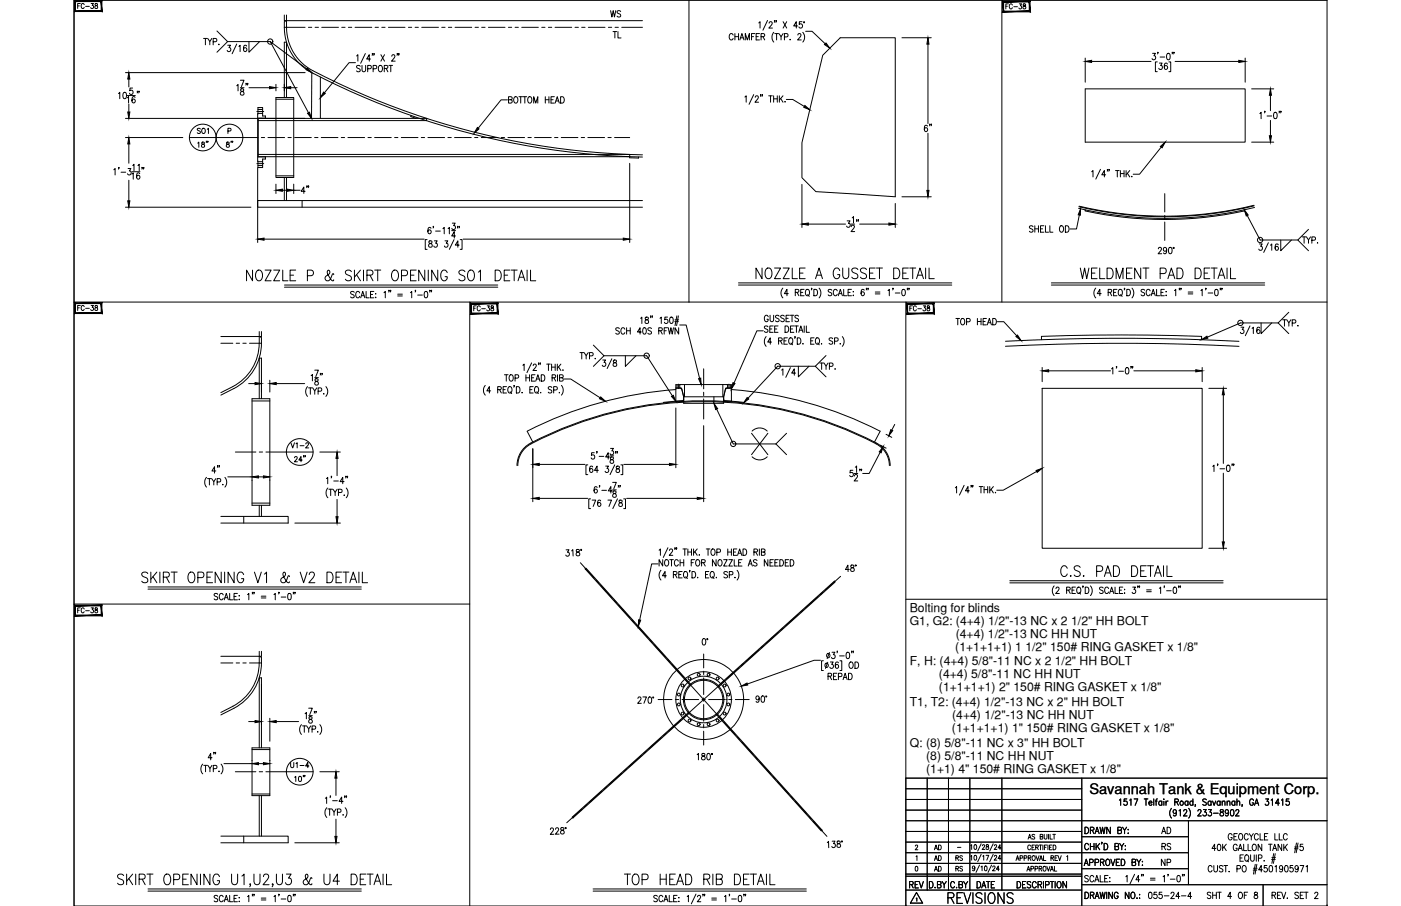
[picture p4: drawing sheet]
<svg xmlns="http://www.w3.org/2000/svg" width="432mm" height="279mm" viewBox="0 0 432 279" stroke-linecap="round" stroke-linejoin="round" font-family="sans-serif">
<defs><g id="words">
<g font-size="6.6">
<text x="75.1" y="87.8">NOZZLE P &amp; SKIRT OPENING SO1 DETAIL</text>
<text x="232.1" y="87.1">NOZZLE A GUSSET DETAIL</text>
<text x="332" y="87.1">WELDMENT PAD DETAIL</text>
<text x="326" y="178.9">C.S. PAD DETAIL</text>
<text x="42.7" y="181">SKIRT OPENING V1 &amp; V2 DETAIL</text>
<text x="191.6" y="274.1">TOP HEAD RIB DETAIL</text>
<text x="291.4" y="279.8">REVISIONS</text>
</g>
<text font-size="6.2" x="239.9" y="117.5">1/4</text>
<g font-size="5.3">
<text x="188" y="13.1">TL</text>
<text x="288.2" y="42" transform="rotate(-90 288.2 42)">6&quot;</text>
<text x="96.3" y="61" transform="rotate(-90 96.3 61)">4&quot;</text>
<text x="254" y="204.3">3'-0&quot;</text>
<text x="279.4" y="275.2">REV</text>
<text x="353.1" y="278.3">055-24-4</text>
</g>
<g font-size="4.9">
<text x="187.3" y="6.4">WS</text>
<text x="60" y="46.6">18&quot;</text>
<text x="68.8" y="46.6">8&quot;</text>
<text x="316.4" y="72.7">SHELL OD</text>
<text x="400.4" y="76.2">TYP.</text>
<text x="293.9" y="101.2">TOP HEAD</text>
<text x="177.8" y="111.8">TYP.</text>
<text x="90" y="143.6">24&quot;</text>
<text x="88.5" y="238.1">U1-4</text>
<text x="357" y="258.2">AD</text>
<text x="357.4" y="263.2">RS</text>
<text x="357" y="268.1">NP</text>
</g>
<text font-size="4.5" x="335.7" y="244.9">Savannah Tank &amp; Equipment Corp.</text>
<g font-size="4.4">
<text x="22.9" y="3.9">FC-38</text>
<text x="309" y="3.9">FC-38</text>
<text x="60" y="42.3">SO1</text>
<text x="145" y="97">FC-38</text>
<text x="279.4" y="97">FC-38</text>
<text x="88.9" y="139.3">V1-2</text>
<text x="22.9" y="190.1">FC-38</text>
<text x="287.2" y="263.2">AD</text>
<text x="287.2" y="269.9">AD</text>
<text x="287.2" y="266.7">AD</text>
<text x="293.9" y="269.9">RS</text>
<text x="293.9" y="266.7">RS</text>
</g>
<g font-size="3.8">
<text x="280.4" y="188.8">Bolting for blinds</text>
<text x="280.4" y="192.8">G1, G2: (4+4) 1/2&quot;-13 NC x 2 1/2&quot; HH BOLT</text>
<text x="294.6" y="196.8">(4+4) 1/2&quot;-13 NC HH NUT</text>
<text x="294.4" y="200.8">(1+1+1+1) 1 1/2&quot; 150# RING GASKET x 1/8&quot;</text>
<text x="280.4" y="205.1">F, H: (4+4) 5/8&quot;-11 NC x 2 1/2&quot; HH BOLT</text>
<text x="289.4" y="209.1">(4+4) 5/8&quot;-11 NC HH NUT</text>
<text x="289.4" y="213.1">(1+1+1+1) 2&quot; 150# RING GASKET x 1/8&quot;</text>
<text x="280.4" y="217.8">T1, T2: (4+4) 1/2&quot;-13 NC x 2&quot; HH BOLT</text>
<text x="293.5" y="221.8">(4+4) 1/2&quot;-13 NC HH NUT</text>
<text x="293.4" y="225.8">(1+1+1+1) 1&quot; 150# RING GASKET x 1/8&quot;</text>
<text x="280.4" y="230.3">Q: (8) 5/8&quot;-11 NC x 3&quot; HH BOLT</text>
<text x="285.5" y="234.3">(8) 5/8&quot;-11 NC HH NUT</text>
<text x="285.5" y="238.2">(1+1) 4&quot; 150# RING GASKET x 1/8&quot;</text>
</g>
<text font-size="2.6" x="294.2" y="262.5">-</text>
</g></defs>
<!-- layer: REPAD -->
<g fill="none" stroke="#000" stroke-width=".31">
<path d="M126.7 35.6l-.1 .3 1.6 .6M194.1 48.3v.4h2.7v-.3M204.5 124.1l.1 .2M210.7 123.6l-6.2 .5M223 123.6l6.2 .5M229.2 124.1v.2"/>
<circle cx="216.9" cy="215.7" r="12.3"/>
</g>
<!-- layer: TEXT -->
<g fill="none" stroke="#000" stroke-width=".31">
<path d="M23.9 94.9h.5M24.8 94.2h-.9v1.6M26 94.6a.48 .48 0 0 0-.6-.4 .48 .48 0 0 0-.4 .6v.4a.48 .48 0 0 0 .4 .6 .48 .48 0 0 0 .6-.4M26.4 95.1h1.1M28.1 94.2h.7l-.4 .6a.48 .48 0 0 1 .4 .7 .48 .48 0 0 1-.8 0M29.4 94.3v.4a.54 .54 0 0 1 .7 .4 .54 .54 0 0 1-.6 .7 .56 .56 0 0 1-.2-.8 .56 .56 0 0 1 .7-.3v-.4zM316.9 258.8l.5-1.5 .4 1.5M317.1 258.3h.5M318.9 257.5l-.3-.2-.5 .2 .1 .4 .7 .3v.4l-.3 .2-.5-.2M320.6 258l.7-.1 .1-.4-.8-.2v1.5l.8-.2v-.5l-.3-.1M321.8 257.3v1.1l.4 .4 .4-.2 .1-1.3M323.2 257.3v1.5"/>
<path d="M323.6 257.3v1.5h.8M324.5 257.3h.8M324.9 257.3v1.5M334.4 255.1a1.01 1.01 0 0 1 1.1 1 1.01 1.01 0 0 1-1.1 1zM336.1 256.1l.9-.2 .1-.6-1-.2v2M336.6 256.1l.6 1M337.5 257.1l.6-2 .7 2M337.7 256.4h.8M339 255.1l.4 2 .4-2 .4 2 .4-2M339.7 259.8h-.2h.2l-.2 .5M342.2 255.1v2l-1.1-2v2M344.5 256.1l1-.2 .1-.6-1.1-.2v2l1.1-.2 .1-.5-.5-.3"/>
<path d="M345 246.8l.4-.4v1.9M346 255.1l.6 1v1M347.2 255.1l-.6 1M347.3 246.4h-.8l-.1 .8a.61 .61 0 0 1 .9 .1 .61 .61 0 0 1-.1 .8 .61 .61 0 0 1-.8-.1M347.6 257h.2zM347.7 255.8v.1zM348.2 246.8l.4-.4v1.9M349.5 246.4h1.2l-.8 1.9M352.7 246.4h1.1M353.2 246.4v1.9M354.1 247.6h.9l-.1-.5a.58 .58 0 0 0-.8 .7 .58 .58 0 0 0 .9 .3M355.6 246.4v1.9"/>
<path d="M356.1 247h.5M356.7 246.4l-.3 .1-.1 .3v1.5M358.1 247.3l-.2-.2a.58 .58 0 0 0-.8 .6 .58 .58 0 0 0 1 .4M358.1 247v1.3M358.7 246.4v.2zM358.7 247.1v1.2M359.4 247v1.3M360 247l-.4 .1-.2 .5M361.1 249.3a2.24 2.24 0 0 0 0 3M362.1 247.3l.9-.1 .1-.6-1-.2v1.9M362.6 250.3l-.1 .3a.54 .54 0 0 1-.8 .1 .54 .54 0 0 1 0-.8 .54 .54 0 0 1 .8 .1l.1 .3a.9 .9 0 0 1-.6 1.3l-.4-.2M362.6 247.3l.6 1"/>
<path d="M363.4 250l.4-.3v1.9M364.8 250.1l.2-.3 .5-.1 .3 .5-1.1 1.4h1.2M366.1 247.3l-.1-.2a.58 .58 0 0 0-.8 .6 .58 .58 0 0 0 .9 .4M366.1 247v1.3M366.4 249.3a2.31 2.31 0 0 1 0 3M367.7 247.3a.56 .56 0 0 0-.8 0 .56 .56 0 0 0 0 .8 .56 .56 0 0 0 .8 0M367.7 246.4v1.9M368.5 248.3h-.2h.2l-.2 .4M369.2 250.1l.3-.4h.4l.3 .3-1.1 1.6h1.1M370.9 249.7h.9l-.5 .7a.6 .6 0 0 1 .5 .9 .6 .6 0 0 1-1.1 0M371.8 246.7l-.4-.3-.7 .3 .2 .4 .9 .7v.3l-.4 .2-.7-.2M372.5 249.7h.9l-.5 .7a.6 .6 0 0 1 .5 1 .6 .6 0 0 1-1.1-.1"/>
<path d="M373.3 247.3a.56 .56 0 0 0-.8 0 .56 .56 0 0 0 0 .8 .56 .56 0 0 0 .8 0M373.3 247v1.3M373.7 247l.5 1.3 .5-1.3M374 250.8h1.5M376 247.3a.56 .56 0 0 0-.7 0 .56 .56 0 0 0 0 .8 .56 .56 0 0 0 .7 0M376 247v1.3M376.2 249.8v.5a.72 .72 0 0 1 .8 .4 .72 .72 0 0 1-.3 .9 .63 .63 0 0 1-.7-.6 .63 .63 0 0 1 .8-.6l.2-.3v-.3zM376.7 247.4l.4-.4 .4 .1v1.2M376.7 247v1.3M378.2 247.4l.4-.4 .4 .1 .1 1.2M378.2 247v1.3M378.6 250.3v.3a.54 .54 0 0 1-.8 .1 .54 .54 0 0 1 0-.8 .54 .54 0 0 1 .8 .1v.3a.9 .9 0 0 1-.6 1.3l-.3-.2"/>
<path d="M379.4 249.8l.3-.1a1.06 1.06 0 0 1 .6 .9 1.06 1.06 0 0 1-.6 1l-.3-.1-.2-.7zM379.8 257.5a.62 .62 0 0 0-.8-.4 .62 .62 0 0 0-.5 .7v.5a.62 .62 0 0 0 .6 .7 .62 .62 0 0 0 .7-.7h-.5M380.3 258h.6M380.6 247.3a.56 .56 0 0 0-.8 0 .56 .56 0 0 0 0 .8 .56 .56 0 0 0 .8 0M380.6 247v1.3M380.9 250.1l.1-.3 .5-.1 .3 .5-1 1.4h1.1M381.2 247.4l.4-.4 .4 .1 .1 1.2M381.2 246.4v1.9M381.3 257.1h-1v1.9h1M382.1 257.2l.1-.1a1 1 0 0 1 .8 1 1 1 0 0 1-.8 .9 1.27 1.27 0 0 1-.1-1.8zM382.9 248.3l-.1 .4M384.7 257.5a.62 .62 0 0 0-.7-.4 .62 .62 0 0 0-.5 .7v.5a.62 .62 0 0 0 .5 .7 .62 .62 0 0 0 .7-.4"/>
<path d="M385 257.1l.7 .9v1M386.3 257.1l-.6 .9M386.3 246.8a.61 .61 0 0 0-.7-.4 .61 .61 0 0 0-.5 .7v.5a.61 .61 0 0 0 .6 .8 .61 .61 0 0 0 .6-.8h-.4M386.7 248.3l.6-1.9 .6 1.9M386.9 247.7h.8M387.8 257.5a.62 .62 0 0 0-.7-.4 .62 .62 0 0 0-.5 .7v.5a.62 .62 0 0 0 .5 .7 .62 .62 0 0 0 .7-.4M388.4 257.1v1.9h.9M389.7 258h.7M390.1 246.4h.9l-.5 .7a.6 .6 0 0 1 .5 .9 .6 .6 0 0 1-1.1 0M390.8 257.1h-1.1v1.9h1.1M391.8 246.8l.4-.4v1.9M392.9 257.1v1.9h1"/>
<path d="M394.3 257.1v1.9h.9M394.3 247.7h-1.2l.8-1.3v1.9M395 246.8l.4-.4v1.9M396.7 257.5a.62 .62 0 0 0-.7-.4 .62 .62 0 0 0-.5 .7v.5a.62 .62 0 0 0 .5 .7 .62 .62 0 0 0 .7-.4M397.3 246.4h-.8l-.1 .8a.61 .61 0 0 1 .9 .1 .61 .61 0 0 1-.1 .8 .61 .61 0 0 1-.9-.1M399.6 260l-.6 3M400.1 260l-.6 3M282.1 260.9l.3-.3 .4 .3-.7 1.2h.8M282.2 267.2h.2a.82 .82 0 0 1 .5 .7 .82 .82 0 0 1-.5 .7l-.3-.2zM282.3 264.2l.3-.3v1.5M282.4 277.1l.2-.2v1M282.5 275.2l1.9 3.3h-3.8z"/>
<path d="M288.2 273.6v.2zM288.9 272.8l1-.1v-.8l-1-.1v2l1.1-.2v-.4l-.4-.4M290.4 271.8l.6 1v1M291.7 271.8l-.7 1M294.2 272.3a.62 .62 0 0 0-.7-.5 .62 .62 0 0 0-.5 .8v.5a.62 .62 0 0 0 .5 .7 .62 .62 0 0 0 .7-.5M295.6 272.8l.9-.1 .1-.7-1-.2v2l1-.2 .1-.4-.4-.4M297 271.8l.6 1v1M298.3 271.8l-.7 1M299.2 264.1l.3-.3v1.5M299.2 260.8l.3-.3v1.5M300.4 263.8a.73 .73 0 0 1 .8 .6 .73 .73 0 0 1-.5 .9l-.5-.3zM300.4 260.6a.72 .72 0 0 1 .8 .5 .72 .72 0 0 1-.5 .9l-.5-.3z"/>
<path d="M300.5 267.5a.4 .4 0 0 1-.5 .5 .4 .4 0 0 1-.3-.5l.3-.4a.81 .81 0 0 1 .5 .7 .81 .81 0 0 1-.5 .7l-.3-.2M301.1 271.8a1 1 0 0 1 1.2 1 1 1 0 0 1-1.2 1zM301.9 266.8l-1.1 2.2M302.4 267.3l.3-.2v1.4M302.4 263.5l-1.1 2.2M302.4 260.2l-1.1 2.3M302.6 273.8l.6-2 .6 2M302.8 260.8l.2-.3 .5 .3-.8 1.2h.9M302.9 264.1l.3-.3v1.5M303.6 267.1h.2a.82 .82 0 0 1 .4 .7 .82 .82 0 0 1-.4 .7l-.4-.2zM303.9 263.8h.8l-.6 1.5M304 271.8h1.1"/>
<path d="M304 260.6v.4a.54 .54 0 0 1 .7 .3 .54 .54 0 0 1-.3 .7 .47 .47 0 0 1-.5-.5 .47 .47 0 0 1 .6-.5l.1-.4zM304.6 271.8v2M305.6 266.8l-1.1 2.2M306 267.4l.2-.3 .5 .2-.8 1.2h.8M306.1 263.5l-1.1 2.2M306.1 260.2l-1.1 2.3M306.5 264.1l.5-.3 .2 .4-.8 1.1h.9M306.5 260.8l.2-.3 .5 .3-.8 1.2h.9M306.6 271.8h-1.1v2M308 268.1h-.9l.6-1v1.4M308.5 264.8h-.9l.6-1v1.5M308.5 261.5h-.9l.6-1v1.5"/>
<path d="M313.1 265.4l.5-1.5 .5 1.5M313.3 264.9h.6M313.5 271.8a1 1 0 0 1 1.1 1 1 1 0 0 1-1.1 1zM314.4 264.6h.7l.1-.6-.8-.1v1.5M315.6 264.6h.8v-.6l-.8-.1v1.5M316.2 271.8h-1v2h1M316.5 268.6l.5-1.4 .4 1.4M316.7 268.2h.6M316.9 264.6l.7-.1 .1-.5-.8-.1v1.5M317.3 264.6l.4 .8M317.6 260.9a.46 .46 0 0 0-.5-.3 .46 .46 0 0 0-.3 .6v.3a.46 .46 0 0 0 .3 .6 .46 .46 0 0 0 .5-.4M317.7 272.1l-.4-.3-.7 .3 .1 .5 .9 .5a.48 .48 0 0 1-.3 .7l-.7-.3"/>
<path d="M317.7 267.9h.8v-.7h-.8v1.4M318.1 261.3h.5M318.3 263.9h.2a.7 .7 0 0 1 .6 .7 .7 .7 0 0 1-.8 .7l-.2-.5zM318.9 260.6h-.8v1.5h.8M319 267.9h.7v-.7h-.7v1.4M319.2 261.3l.7-.1v-.5l-.7-.1v1.5M319.3 263.9l.5 1.5 .5-1.5M319.4 272.3a.62 .62 0 0 0-.8-.5 .62 .62 0 0 0-.4 .8v.5a.62 .62 0 0 0 .4 .7 .62 .62 0 0 0 .8-.5M319.6 261.3l.4 .8M319.9 272.8l1-.1 .1-.7-1.1-.2v2M320.3 267.9l.7-.1v-.6h-.7v1.4M320.3 260.6h.8"/>
<path d="M320.4 265.4l.4-1.5 .5 1.5M320.5 272.8l.6 1M320.5 264.9h.7M320.7 267.9l.4 .7M320.7 260.6v1.5M321.4 260.6v1.5M321.6 271.8v2M321.6 263.9v1.5h.7M321.7 267.2a.68 .68 0 0 1 .7 .7 .68 .68 0 0 1-.7 .7l-.2-.5zM321.9 261.3h.5M322.2 272.9l1-.1v-.9l-1-.1v2M322.6 267.2l.5 1.4 .5-1.4"/>
<path d="M322.7 260.6h-.8v1.5M323 260.6v1.5M323.5 261.3h.4M323.7 271.8h1.1M323.7 268.6l.5-1.4 .5 1.4M323.9 264.6l.7-.1v-.6h-.7v1.5M323.9 268.2h.6M324.2 260.6h-.7v1.5h.7M324.3 271.8v2M324.3 264.6l.4 .8M324.6 260.6a.74 .74 0 0 1 .9 .7 .74 .74 0 0 1-.9 .8zM325 267.2v1.4h.7"/>
<path d="M325.2 264.6h.4M325.2 271.8v2M325.9 263.9h-.7v1.5h.7M326.1 271.9l.1-.1a1.01 1.01 0 0 1 .9 1 1.01 1.01 0 0 1-.9 1 1.27 1.27 0 0 1-.1-1.9zM326.1 263.9l.5 1.5 .5-1.5M328.7 271.8v2l-1.1-2v2M328.8 264.2l.3-.3v1.5M334.2 266.9l.6-1.9 .6 1.9M334.4 275.1a1 1 0 0 1 1.1 1 1 1 0 0 1-1.1 1zM334.4 266.3h.8M335.4 270.3l-.4-.3-.7 .3 .2 .4 .9 .7v.3l-.4 .3-.7-.3M335.5 260.6a.62 .62 0 0 0-.7-.5 .62 .62 0 0 0-.5 .8v.4a.62 .62 0 0 0 .5 .8 .62 .62 0 0 0 .7-.5"/>
<path d="M335.8 266l1-.1 .1-.7-1.1-.2v1.9M336.1 276.1l.9-.1 .1-.7-1-.2v2M336.1 260.1v2M336.1 261h1.1M336.6 276.1l.6 1M337.1 270.5a.61 .61 0 0 0-.7-.5 .61 .61 0 0 0-.5 .7v.5a.61 .61 0 0 0 .5 .8 .61 .61 0 0 0 .7-.5M337.2 260.1v2M337.4 272l.7-2 .6 2M337.5 277.1l.6-2 .7 2M337.5 266l1-.1v-.7l-1-.2v1.9M337.7 271.3h.8M337.7 276.5h.8"/>
<path d="M337.8 260.1v2M338.2 260.9l.7 1.2M338.9 260.1l-1.1 1.3M339 275.1l.4 2 .4-2 .4 2 .4-2M339.1 270v2h1M339.2 265.9l.9-.1v-.7l-.9-.1v1.9M339.7 265.9l.6 1M340.3 260.1a1 1 0 0 1 1.1 1 1 1 0 0 1-1.1 1zM340.5 270.9h.6M341.1 265.1l.1-.1a1 1 0 0 1 .9 .9 1 1 0 0 1-.9 1 1.26 1.26 0 0 1-.1-1.8zM341.1 275.1v2M341.5 270h-1v2h1"/>
<path d="M342 271.9h.1zM342.1 270.6v.2zM342.4 265l.6 1.9 .6-1.9M342.9 275.1v2l-1.2-2v2M343.6 261l1-.1v-.7l-1-.1v2l1.1-.2 .1-.5-.4-.4M344 265.9h.7M344.6 275.6a.62 .62 0 0 0-.7-.5 .62 .62 0 0 0-.5 .8v.5a.62 .62 0 0 0 .6 .7 .62 .62 0 0 0 .6-.7h-.4M345.1 265h-1.1v1.9h1.1M345.1 260.1l.6 .9v1.1M345.6 265a1 1 0 0 1 1.1 .9 1 1 0 0 1-1.1 1zM346.4 260.1l-.7 .9M346.8 260.8v.1z"/>
<path d="M346.8 261.9v.2zM347 270.4l.4-.4v2M348 275.1v2l-1.2-2v2M348.8 275.2l.2-.1a1 1 0 0 1 .8 1 1 1 0 0 1-.8 1 1.29 1.29 0 0 1-.2-1.9zM348.9 265.9l1-.1v-.7l-1-.1v1.9l1-.1 .1-.5-.4-.4M349.7 269.6l-1.4 3M350.4 277h.1zM350.4 265l.6 .9v1M351.2 275.8h.1M351.2 276.9h.1M351.3 271.3h-1.2l.8-1.3v2M351.6 265l-.6 .9"/>
<path d="M351.9 269.7h-.1h.1l-.1 .5M352 266.8h.2zM352.1 265.6v.2zM352.4 269.7l-.1 .5M354.6 270.8h1.4M354.6 271.4h1.4M358.5 270.4l.4-.4v2M360.1 269.7l-.2 .5M360.7 271.1h1.4M362.9 270.1l.3-.1a1.09 1.09 0 0 1 .6 1 1.09 1.09 0 0 1-.6 1 1.43 1.43 0 0 1-.3-1.9zM364.5 269.7l-.1 .5M365 269.7h-.2h.2l-.2 .5"/>
<path d="M373.2 275.4l-.4-.3-.7 .3 .1 .5 .9 .5a.48 .48 0 0 1-.3 .7l-.7-.3M373.5 267.4a.61 .61 0 0 0-.7-.5 .61 .61 0 0 0-.4 .8v.4a.61 .61 0 0 0 .4 .8 .61 .61 0 0 0 .7-.5M373.8 276.1h1.1M373.8 275.1v2M374.1 266.9v1.4l.5 .6 .6-.3v-1.7M374.8 261.7h-1.3l.9-1.3v1.9M374.9 275.1v2M375.3 275.1h1.1M375.4 260.4h.2a1.07 1.07 0 0 1 .7 .9 1.07 1.07 0 0 1-.7 1l-.2-.1-.2-.7zM375.8 275.1v2M376.8 260.4v1.9M376.9 267.2l-.4-.3-.7 .3 .2 .5 .9 .6v.3l-.4 .3-.7-.3"/>
<path d="M377.2 266.9h1.2M377.2 261.2l.8 1.1M377.8 266.9v2M378 260.4l-1.2 1.3M378.8 268.7v.2zM379.6 276.5h-1.2l.8-1.4v2M381.2 267.9h1l.1-.8-1.1-.2v2M381.3 260.8a.61 .61 0 0 0-.7-.4 .61 .61 0 0 0-.5 .7v.5a.61 .61 0 0 0 .6 .7 .61 .61 0 0 0 .6-.7h-.4M381.6 262.3l.7-1.9 .6 1.9M381.9 261.7h.8M382 275.2l.1-.1a1 1 0 0 1 .9 1 1 1 0 0 1-.9 1 1.27 1.27 0 0 1-.1-1.9zM382.2 264.6h.6"/>
<path d="M383.1 267l.2-.1a1.02 1.02 0 0 1 .8 1 1.02 1.02 0 0 1-.8 1 1.27 1.27 0 0 1-.2-1.9zM383.2 263.6h-1v2h1M383.3 260.4v1.9h1M383.5 276.1h.6M383.8 263.9l.3-.3a1 1 0 0 1 .8 1 1 1 0 0 1-.8 1l-.5-.7zM384.3 265.2l.5 .6M384.5 275.1h-1v2M384.7 260.4v1.9h.9M385.4 263.6v1.4l.5 .6 .6-.3 .1-1.7M386.2 260.4h.2a1 1 0 0 1 .8 .9 1 1 0 0 1-.8 1 1.26 1.26 0 0 1-.2-1.9zM386.2 268.3h1.2M386.3 267.8h1.2"/>
<path d="M386.7 275.2v.6a.72 .72 0 0 1 .8 .4 .72 .72 0 0 1-.3 .9 .64 .64 0 0 1-.7-.7 .64 .64 0 0 1 .8-.5l.3-.3-.1-.4zM386.9 266.6l-.6 3M387.2 263.6v2M387.4 266.6l-.6 3M387.9 264.7l.9-.1 .1-.8-1-.2v2M388.9 260.4v1.9l-1.1-1.9v1.9M389.1 268.2h-1.2l.8-1.3v2M389.6 265.4v.2zM390.5 266.9h-.8l-.1 .9a.62 .62 0 0 1 .9 0 .62 .62 0 0 1-.1 .9 .62 .62 0 0 1-.9-.2M391 260.4h1.1M391.4 267l.2-.1a1.09 1.09 0 0 1 .6 1 1.09 1.09 0 0 1-.6 1l-.2-.1-.3-.7zM391.5 260.4v1.9"/>
<path d="M391.9 265h1.1M392 264.5h1.1M392 276.1l1-.1 .1-.7-1.1-.2v2M392.2 262.3l.7-1.9 .6 1.9M392.5 261.7h.8M392.6 263.2l-.6 3.1M392.6 276.1l.6 1M393 267.3l.4-.4v2M393 263.2l-.5 3.1M393.7 276.1h.7M394.8 275.1h-1.1v2h1.1M395 275.1l.6 2 .7-2"/>
<path d="M395 260.4v1.9l-1.1-1.9v1.9M395.4 267.6l-.3 .5a.55 .55 0 0 1-.7-.2 .55 .55 0 0 1 .1-.8 .55 .55 0 0 1 .8 .1l.1 .4a.96 .96 0 0 1-.7 1.3l-.3-.3M395.7 260.4v1.9M396.1 261.2l.7 1.1M396.2 267l.2-.1a1.09 1.09 0 0 1 .6 1 1.09 1.09 0 0 1-.6 1l-.4-.4-.1-.4zM396.7 276.9v.2zM396.8 260.4l-1.1 1.3M398.5 266.9h-.8l-.1 .9a.62 .62 0 0 1 .9 0 .62 .62 0 0 1-.1 .9 .62 .62 0 0 1-.9-.2M398.9 261.7h1.2M399 261.2h1.1M400.1 267.6l-.2 .5a.55 .55 0 0 1-.7-.2 .55 .55 0 0 1 .1-.8 .55 .55 0 0 1 .8 .1v.4a.93 .93 0 0 1-.6 1.3l-.3-.3M400.2 275.4l-.4-.3-.6 .1v.6l.8 .5 .2 .5-.4 .3-.7-.3"/>
<path d="M400.7 266.9h1.1l-.8 2M400.7 276.1h.7M401.6 260.4h-.8l-.1 .8a.61 .61 0 0 1 .9 0 .61 .61 0 0 1-.1 .9 .61 .61 0 0 1-.9-.2M401.8 275.1h-1.1v2h1.1M402 275.1h1.1M402.5 267.3l.4-.4v2M402.6 275.1v2M405.2 275.6l.3-.5 .5 .1 .2 .3-1.1 1.6h1.2"/>
<circle cx="364.2" cy="247.6" r=".62"/>
</g>
<!-- layer: 0 -->
<g fill="none" stroke="#000" stroke-width=".31">
<path d="M22.8 0h386.2v279.4h-386.2zM212.3 0v93.2M308.8 0v93.2M409 0h-386.2v279.4M22.8 93.2h386.2M144.8 93.2v186.2M279.2 93.2v186.2M22.8 186.3h122M279.2 184.8h129.8M279.2 240h129.8M285.8 240v34.5M292.3 240v34.5"/>
<path d="M298.9 240v34.5M308.8 240v34.5M333.4 240v39.4M279.2 243.2h54.2M279.2 246.5h54.2M279.2 249.8h54.2M279.2 256.4h54.2M279.2 259.7h54.2M279.2 253.1h129.8M333.4 258h32.9M366.3 253.1v19.7M279.2 266.3h54.2"/>
<path d="M279.2 263h87.1M279.2 270.2h54.2M279.2 269.6h54.2M279.2 274.5h54.2M333.4 272.8h75.6M333.4 267.9h32.9M389.3 272.8v6.6"/>
</g>
<!-- layer: SHOP TAG -->
<path d="M279.2 279.4h.1M409 279.4h.1" fill="none" stroke="#000" stroke-width=".31"/>
<!-- layer: DIM -->
<g fill="none" stroke="#000" stroke-width=".31">
<path d="M62.7 11.9h1.2M63.3 11.9v1.9M64 11.9l.7 .9v1M65.3 11.9l-.6 .9M65.7 12.9l1-.1v-.8l-1-.1v1.9M66.9 9.5l3.2 3.3-3.2 3.3M67.4 13.7h.1zM70.1 12.8h13.2M70.2 13.9h.9l-.5 .8a.6 .6 0 0 1 .5 .9 .6 .6 0 0 1-1.1-.1M73 13.6l-1.5 3M73.6 14.3l.4-.4v2M76 14.2l-.5-.3a1.14 1.14 0 0 0 .1 2 .58 .58 0 0 0 .5-.8 .58 .58 0 0 0-1-.1v.3"/>
<path d="M76.7 12.8v3.3l3.3-3.3M83.3 12.8l11.2 8.4M83.3 12.8l11.8 22M109.6 19.3h-2l-7.6 9.3M109.9 17.3l.4-.4v2M112.6 16.5l-1.4 3M114.2 18.2h-1.2l.8-1.3v2M114.9 16.6h-.2h.2l-.2 .5M115.3 16.6l-.1 .5M117.4 16.9l1.1 2M118.5 16.9l-1.1 2M120.8 17.4l.3-.5h.3l.3 .4-.2 .6-.8 1h1.1"/>
<path d="M122.5 16.6h-.2h.2l-.2 .5M123 16.6l-.2 .5M226 10.8a.62 .62 0 0 0-.8-.4 .62 .62 0 0 0-.5 .7v.5a.62 .62 0 0 0 .5 .7 .62 .62 0 0 0 .8-.4M226.5 10.4v1.9M226.5 11.3h1.1M227.6 10.4v1.9M228 12.3l.7-1.9 .6 1.9M228.3 11.7h.8M229.7 12.3v-1.9l.6 1.9 .7-1.9v1.9M231.6 11.3h.7M232.7 10.4h-1.1v1.9M233 11.3h.7"/>
<path d="M233.8 7.1l.5-.4v2M234.1 10.4h-1.1v1.9h1.1M234.6 11.3l.9-.1 .1-.7-1-.1v1.9M235.1 11.3l.6 1M236.6 6.3l-1.5 3M237 7.2l.2-.4 .5-.1 .3 .6-1 1.4h1.1M238.5 10a2.31 2.31 0 0 0 0 3M238.8 6.4h-.2h.2l-.2 .5M238.8 10.4h1.1M239.3 6.4h-.2h.2l-.2 .5M239.4 10.4v1.9M240.1 10.4l.6 .9v1"/>
<path d="M241.4 6.7l1.1 2M241.4 10.4l-.7 .9M241.8 11.4l.9-.1 .1-.8-1-.1v1.9M242.5 6.7l-1.1 2M243.5 12.1v.2zM245.8 8h-1.2l.8-1.3v2M245.9 10.8l.2-.3 .4-.1 .4 .5-1.1 1.4h1.2M247.2 6.7h-.8l-.1 .8a.62 .62 0 0 1 .9 .1 .62 .62 0 0 1-.1 .9 .62 .62 0 0 1-.9-.2M247.4 10a2.24 2.24 0 0 1 0 3M248.3 9.7h2l4 3.8M278 11.6h9M286 13.6v24.5"/>
<path d="M334.5 17.9v7.5M336.4 18.9h18.4M355.2 16.4h.9l-.5 .8a.6 .6 0 0 1 .5 .9 .6 .6 0 0 1-1 0M356.7 19.1h-.6v3h.6M356.9 16.2h-.2h.2l-.2 .4M357.3 19.5h.9l-.5 .7a.6 .6 0 0 1 .5 .9 .6 .6 0 0 1-1.1 0M357.5 17.6h1.5M359.8 16.6l.2-.2a1.09 1.09 0 0 1 .7 1 1.09 1.09 0 0 1-.7 1l-.4-.3-.1-.5zM359.8 19.7l-.3-.2a1.11 1.11 0 0 0-.1 1.9 .55 .55 0 0 0 .5-.5 .55 .55 0 0 0-.4-.6 .55 .55 0 0 0-.7 .5M360.3 19.1h.5v3h-.5M361.4 16.2l-.2 .4M361.9 16.2h-.2h.2l-.2 .4"/>
<path d="M362.2 18.9h19.6M383.8 17.9v7.5M36.5 28.9l.4-.4v1.9M38.1 28.6h.7l.1 .3v1.2l-.4 .3-.5-.3-.1-.8zM38.7 22.4h55.3M38.7 36.5h55.3M39.2 30.2l.4-.4v2M39.2 29.5h2.5M39.7 24.4v2.4M39.7 32.1v2.4M40.9 27.2h-.8l-.1 .8a.61 .61 0 0 1 .9 0 .61 .61 0 0 1-.1 .9 .61 .61 0 0 1-.9-.2M41.6 30.1l-.3-.3a1.1 1.1 0 0 0-.6 .9 1.1 1.1 0 0 0 .5 1.1 .55 .55 0 0 0 .6-.6 .55 .55 0 0 0-.5-.6 .55 .55 0 0 0-.6 .5"/>
<path d="M42.4 28.2l-.1 .5M42.9 28.2h-.2h.2l-.2 .5M73 26.4l.4-.3v1.9M74.1 24.7h1.1l-.8 2M74.1 27.1h1.1M74.2 27.5v.5a.72 .72 0 0 1 .9 .4 .72 .72 0 0 1-.3 .9 .63 .63 0 0 1-.8-.6 .63 .63 0 0 1 .9-.6l.2-.2-.1-.4zM75.9 25.8h-.1h.1l-.1 .4M76.4 25.8l-.2 .4M76.7 27.1h6.4M85 26v2M87.6 26v2M89.6 27.1h2"/>
<path d="M111 20.4l-.4-.2-.6 .1v.5l.8 .5 .2 .6-.4 .2-.7-.2M111.6 20.2v1.4l.5 .5 .5-.2 .1-1.7M113.3 21.2l1-.1 .1-.3-.1-.5-1-.1v1.9M115 21.2l1-.1v-.8l-1-.1v1.9M116.9 20.3l.2-.1a1 1 0 0 1 .8 1 1 1 0 0 1-.8 .9 1.29 1.29 0 0 1-.2-1.8zM118.4 21.1l1-.1v-.7l-1-.1v1.9M119 21.1l.5 1M119.9 20.2h1.1M120.4 20.2v1.9M156.4 30.8h-2l-7 8.7M156.7 30.8l1-.1 .1-.7-1.1-.2v2l1.1-.2 .1-.5-.4-.3M158.6 29.9l.2-.1a1 1 0 0 1 .8 1 1 1 0 0 1-.8 1 1.27 1.27 0 0 1-.2-1.9z"/>
<path d="M159.9 29.8h1.1M160.5 29.8v2M161.2 29.8h1.1M161.8 29.8v2M163 29.9l.1-.1a1 1 0 0 1 .8 1 1 1 0 0 1-.8 1 1.27 1.27 0 0 1-.1-1.9zM164.5 31.8v-2l.6 2 .7-2v2M168.1 29.8v2M168.1 30.8h1.1M169.2 29.8v2M169.8 30.8h.7M170.9 29.8h-1.1v2h1.1M171.1 31.8l.6-2 .7 2"/>
<path d="M171.3 31.1h.8M172.8 29.8a1 1 0 0 1 1.1 1 1 1 0 0 1-1.1 1zM229.6 29.9l.4-.4v2M232.3 29.2l-1.4 3M232.8 30l.3-.5 .5 .1 .1 .3-.2 .7-.8 .9h1.1M234.5 29.3l-.1 .4M235 29.3h-.2h.2l-.2 .4M236.9 29.5h1.1M237.5 29.5v2M238.4 29.5v2M238.4 30.5h1.2M239.6 29.5v2"/>
<path d="M240.2 29.5v2M240.6 30.4l.7 1.1M241.3 29.5l-1.1 1.4M241.9 31.4h.1zM242.4 30.7h1.9l3.6 2.1M385.8 27.4h6.8M388.3 35l.4-.4v2M389.9 34.4l-.2 .4M390.5 35.8h1.5M391.6 29.4v4.7M391.6 37.1v4.8M392.7 34.7l.3-.1a1.07 1.07 0 0 1 .6 1 1.07 1.07 0 0 1-.6 1 1.37 1.37 0 0 1-.3-1.9z"/>
<path d="M394.4 34.4h-.2h.2l-.2 .4M394.8 34.4l-.1 .4M35.1 52.3l.4-.3v2M36.7 51.7h-.2h.2l-.2 .5M37.3 53.1h1.5M38.7 42.4h17.6M39.5 52h.8l-.4 .7a.6 .6 0 0 1 .4 .9 .6 .6 0 0 1-1 0M39.7 44.4v5.9M39.7 55.6v6.3M40.7 53.7l.4-.4v2M40.7 53h2.4M40.9 51l.4-.3v1.9"/>
<path d="M42.5 51l.4-.3v1.9M43.1 53.6l-.5-.3a1.13 1.13 0 0 0 .1 2 .58 .58 0 0 0 .4-.9 .58 .58 0 0 0-.9-.1l-.1 .3M43.9 51.7l-.2 .5M44.3 51.7h-.1h.1l-.1 .5M58.4 42.4h16.4M70.3 40.4l.8-.1v-.6l-.8-.1v1.6M79.4 51.8v23M85 56.8v2.9M87 58.7h1.6M194.1 50.4v24.4M247.2 56.9v13.2M286 41.1v17.6"/>
<path d="M336.5 53l.4-.4v2M339.2 52.2l-1.5 3M340.8 53.9h-1.2l.8-1.3v2M341.4 52.3h-.2h.2l-.2 .5M341.9 52.3l-.2 .5M343.8 52.6h1.1M344.4 52.6v2M345.3 52.6v2M345.3 53.5h1.1M346.4 52.6v2M347.1 52.6v2M347.5 53.4l.7 1.2"/>
<path d="M348.2 52.6l-1.1 1.3M348.8 54.4v.2zM357.9 45.4l-6.7 8.3h-1.9M385.8 43.8h6.8M38.7 63.9h38.6M81.4 73.7h49.3M131.6 73.9h-.5v3h.5M132.3 74.4v.5a.72 .72 0 0 1 .8 .4 .72 .72 0 0 1-.3 .9 .64 .64 0 0 1-.7-.6 .64 .64 0 0 1 .8-.6l.2-.3v-.3zM132.8 70.4l-.3-.3a1.12 1.12 0 0 0-.1 2 .58 .58 0 0 0 .5-.8 .58 .58 0 0 0-.9-.1l-.1 .2M133.6 69.9h-.1h.1l-.1 .4M133.9 74.3h.8l-.4 .7a.6 .6 0 0 1 .5 .9 .6 .6 0 0 1-1.1 0M134.3 71.3h1.4"/>
<path d="M136.5 70.5l.4-.4v2M137.1 74.3h.9l-.5 .7a.6 .6 0 0 1 .5 .9 .6 .6 0 0 1-1 0M138.1 70.5l.4-.4v2M139.2 71.1h1.2M139.4 68.8h.9l-.5 .8a.6 .6 0 0 1 .5 .9 .6 .6 0 0 1-1-.1M139.9 73.9l-1.4 3M140.4 72.8h-1.2l.8-1.4v2M141.1 69.9l-.1 .4M141.5 75.6h-1.2l.8-1.3v1.9M141.6 69.9l-.1 .4M141.8 73.9h.6v3h-.6M142.7 73.7h49.4"/>
<path d="M249.1 69.1h11.5M261.1 68.1h.9l-.5 .8a.6 .6 0 0 1 .5 .9 .6 .6 0 0 1-1.1-.1M262.3 69.1h1.1M262.4 69.9l.3-.5h.3l.3 .4-1 1.6h1.1M262.7 67.2l.4-.4v2M264.1 67.8l-.1 .5M264.6 67.8l-.1 .5M264.9 69.1h9.1M275.9 62.7v7.4M278 60.7h9M332.7 66.3l-.9 4.3h-2M357 76.8l.3-.5 .5 .1 .2 .2-.3 .7-.8 1h1.2"/>
<path d="M359.6 76.9a.53 .53 0 0 1-.8 .4 .53 .53 0 0 1-.1-.8 .53 .53 0 0 1 .8 .1l.1 .3a.94 .94 0 0 1-.7 1.4l-.3-.3M360.4 76.4l.2-.1a1.07 1.07 0 0 1 .7 1 1.07 1.07 0 0 1-.7 1l-.2-.2-.3-.7zM384.4 66.5l4 7.5h11.6M388.1 75.2h.9l-.5 .8a.61 .61 0 0 1 .5 .9 .61 .61 0 0 1-1-.1M390.9 74.8l-1.4 3.1M391.6 75.6l.4-.4v2M394 75.5l-.5-.3a1.13 1.13 0 0 0 .1 2 .59 .59 0 0 0 .4-.7 .59 .59 0 0 0-.8-.4l-.2 .4M394.7 74v3.3l3.3-3.3M87.7 87.9h65.7M87.7 88.6h65.7M109.2 90.1l-.4-.2-.6 .1-.1 .5 .9 .5 .2 .6-.4 .2-.7-.2M110.8 90.3a.62 .62 0 0 0-.7-.4 .62 .62 0 0 0-.5 .7v.5a.62 .62 0 0 0 .5 .7 .62 .62 0 0 0 .7-.4"/>
<path d="M111.2 91.8l.6-1.9 .6 1.9M111.4 91.2h.8M112.8 89.9v1.9h1M114.2 90.8h.7M115.2 89.9h-1v1.9h1M115.7 90.6h.2zM115.8 91.7v.1zM118.3 90.3l.4-.4v1.9M122.6 90.7h1.4M122.6 91.3h1.4M126.5 90.3l.4-.4v1.9M128.7 91h1.5"/>
<path d="M131 90l.2-.1a1.07 1.07 0 0 1 .7 1 1.07 1.07 0 0 1-.7 .9h-.2l-.3-.8zM197.4 98.1l.4-.3v2M198.9 97.9v.5a.72 .72 0 0 1 .9 .4 .72 .72 0 0 1-.3 1 .64 .64 0 0 1-.7-.7 .64 .64 0 0 1 .8-.6l.2-.2-.1-.4zM200.6 97.5l-.1 .5M201.1 97.5l-.1 .5M203.4 98.1l.4-.3v2M205.7 97.8h-.8v.8a.61 .61 0 0 1 .8 0 .61 .61 0 0 1 0 .9 .61 .61 0 0 1-.9-.1M206.6 97.9l.3-.1a1.07 1.07 0 0 1 .6 1 1.07 1.07 0 0 1-.6 1l-.3-.1-.2-.8zM208 99.2h1.1M208 98.6h1.2M208.6 97.4l-.6 3M209.1 97.4l-.6 3"/>
<path d="M227.6 87.9h65.7M227.6 87.2h65.7M236.8 97.7a.61 .61 0 0 0-.8-.5 .61 .61 0 0 0-.4 .8v.4a.61 .61 0 0 0 .6 .8 .61 .61 0 0 0 .6-.8h-.4M237.3 97.2l.1 1.7 .4 .3 .6-.3v-1.7M240.1 97.5l-.4-.3-.5 .1v.7l.8 .4 .1 .5-.4 .3-.7-.3M241.3 88.9a2.24 2.24 0 0 0 0 3M241.7 97.5l-.4-.3-.7 .3 .2 .5 .9 .6v.3l-.4 .3-.7-.3M242.3 98.2h.6M243 90.6h-1.3l.8-1.4v2M243.3 97.2h-1v2h1M243.6 97.2h1.1M244.1 97.2v2"/>
<path d="M245.1 90.2l1-.1v-.7l-1-.2v2M245.7 90.2l.5 1M246.1 97.5l-.4-.3-.7 .3 .2 .5 .8 .4a.48 .48 0 0 1-.3 .8l-.7-.3M246.8 90.2h.6M247.8 89.2h-1v2h1M248.5 89.3l.2-.1a1 1 0 0 1 .8 1 1 1 0 0 1-.8 1 1.27 1.27 0 0 1-.2-1.9zM248.9 90.8l.5 .6M250.8 89.2a1 1 0 0 1 1.2 1 1 1 0 0 1-1.2 1zM252.5 88.9a2.3 2.3 0 0 1 0 3M256.4 89.5l-.4-.3-.6 .1-.1 .6 .9 .5 .2 .5-.4 .3-.8-.3M258 89.7a.62 .62 0 0 0-.7-.5 .62 .62 0 0 0-.5 .8v.4a.62 .62 0 0 0 .5 .8 .62 .62 0 0 0 .7-.5M258.4 91.2l.6-2 .6 2"/>
<path d="M258.6 90.6h.8M260 89.2v2h1M261.4 90.2h.6M262.4 89.2h-1v2h1M263 89.9h.1M263 91h.1M266.3 89.5l-.4-.3a1.14 1.14 0 0 0 0 2 .58 .58 0 0 0 .5-.8 .58 .58 0 0 0-.9-.1l-.1 .3M269.8 90.1h1.4M269.8 90.6h1.4M273.7 89.6l.4-.4v2M275.9 90.4h1.4M278.2 89.3l.2-.1a1.07 1.07 0 0 1 .7 1 1.07 1.07 0 0 1-.7 1l-.2-.1-.3-.7z"/>
<path d="M307.4 99.2h2l4 4.3M324 87.9h65.8M324 87.2h65.8M337.7 88.9a2.24 2.24 0 0 0 0 3M339.4 90.6h-1.2l.8-1.4v2M341.5 90.2l1-.1 .1-.7-1.1-.2v2M342.1 90.2l.5 1M343.2 90.2h.7M344.3 89.2h-1.1v2h1.1M345 89.3l.1-.1a1 1 0 0 1 .9 1 1 1 0 0 1-.9 1 1.29 1.29 0 0 1-.1-1.9zM345.4 90.8l.4 .6M347.3 89.2a1 1 0 0 1 1.1 1 1 1 0 0 1-1.1 1z"/>
<path d="M348.9 88.9a2.3 2.3 0 0 1 0 3M352.8 89.5l-.4-.3-.7 .3 .1 .5 .9 .4a.48 .48 0 0 1-.3 .8l-.7-.3M354.5 89.7a.62 .62 0 0 0-.8-.5 .62 .62 0 0 0-.4 .8v.4a.62 .62 0 0 0 .4 .8 .62 .62 0 0 0 .8-.5M354.8 91.2l.6-2 .7 2M355 90.6h.8M356.5 89.2v2h.9M357.8 90.2h.7M358.9 89.2h-1.1v2h1.1M359.4 89.9v.2zM359.4 91v.2zM362 89.6l.4-.4v2M366.2 90.1h1.4"/>
<path d="M366.2 90.6h1.4M370.1 89.6l.4-.4v2M372.3 90.4h1.5M374.6 89.3l.4-.1a1.15 1.15 0 0 1-.2 2 1.43 1.43 0 0 1-.2-1.9zM388.7 99.6v3.3l3.3-3.3M393.9 99.6h-11.6l-10.2 4.4M395.3 98.6h1.1M395.9 98.6v2M396.6 98.6l.6 .9v1.1M397.2 96.3l-3.3 3.3 3.3 3.3M397.9 98.6l-.7 .9M398.3 99.6l.9-.1 .2-.2-.2-.6-.9-.1v2"/>
<path d="M76.6 118.3h2M80.6 117.3v3.6M83.2 117.3v3.6M85.1 118.3h8.8M94.8 119.2a2.24 2.24 0 0 0 0 3M95.1 119.6h1.1M95.7 119.6v2M95.9 115.8l.4-.3v2M96.4 119.6l.6 .9v1.1M97 114.2h1.1l-.8 1.9M97 116.5h1.1M97.2 116.9v.6a.72 .72 0 0 1 .8 .4 .72 .72 0 0 1-.3 .9 .64 .64 0 0 1-.7-.7 .64 .64 0 0 1 .8-.6l.2-.2v-.4z"/>
<path d="M97.6 119.6l-.6 .9M98.8 115.2h-.1h.1l-.1 .5M99.3 115.2h-.1h.1l-.1 .5M100.4 119.2a2.24 2.24 0 0 1 0 3M149.6 118.9a2.3 2.3 0 0 0 0 3M155.5 115.6h1.1M156 115.6v1.9M156.1 119.2h-1v2h1M156.8 119.3l.2-.1a1 1 0 0 1 .8 1 1 1 0 0 1-.8 1 1.26 1.26 0 0 1-.2-1.9zM157.2 115.7l.2-.1a1 1 0 0 1 .8 1 1 1 0 0 1-.8 .9 1.26 1.26 0 0 1-.2-1.8zM158.5 119l-.2 .4M158.8 116.6l.9-.1 .2-.3-.2-.5-.9-.1v1.9"/>
<path d="M159.2 119.2a.99 .99 0 0 1 1.1 1 .99 .99 0 0 1-1.1 1zM161.1 112.6l.4-.3v2M162.1 115.6v1.9M162.1 116.5h1.1M163.2 115.6v1.9M163.9 111.9l-1.5 3M163.9 116.5h.6M164.3 112.8l.4-.5h.3l.3 .3-.2 .7-.8 1h1.1M164.3 119.2h-1v2h1M164.9 115.6h-1v1.9h1M165.1 119.3l.1-.1a1 1 0 0 1 .8 1 1 1 0 0 1-.8 1 1.28 1.28 0 0 1-.1-1.9zM165.1 117.5l.7-1.9 .6 1.9"/>
<path d="M165.4 116.9h.8M166.1 112h-.2h.2l-.2 .5M166.6 112l-.2 .5M166.8 115.6a.99 .99 0 0 1 1.1 1 .99 .99 0 0 1-1.1 .9zM168.5 112.3h1.1M169 112.3v2M170 112.3v2M170 113.2h1.1M170.1 119.5l-.4-.3-.7 .3v.4l1.1 .8v.2l-.4 .3-.7-.3M170.2 116.5l.9-.1 .1-.6-1-.2v1.9M170.7 116.5l.6 1M171.1 112.3v2"/>
<path d="M171.8 112.3v2M171.8 115.6v1.9M172.1 113.1l.8 1.2M172.5 116.5l.9-.1v-.7l-.9-.1v1.9h.9l.2-.6-.4-.4M172.9 112.3l-1.1 1.3M173 118.9a2.3 2.3 0 0 1 0 3M173.5 114.1v.2zM173.9 116.9h2l9.1 5.8M185.8 111h.8l-.4 .8a.6 .6 0 0 1 .5 .9 .6 .6 0 0 1-1.1-.1M186.2 109.7h13.1l7.9 12.4M188.6 110.6l-1.5 3M189.1 111.1v.6a.8 .8 0 0 1 .8 .3 .8 .8 0 0 1 0 .9 .64 .64 0 0 1-1-.4 .64 .64 0 0 1 .9-.7l.1-.7z"/>
<path d="M190.9 101.3l-.4-.2-.7 .2 .1 .5 .9 .5 .1 .5-.4 .2-.7-.2M192.6 101.5a.62 .62 0 0 0-.8-.4 .62 .62 0 0 0-.4 .7v.5a.62 .62 0 0 0 .4 .7 .62 .62 0 0 0 .8-.4M192.7 109.7v3.3l3.3-3.3M193.1 101.1v1.9M193.1 102h1.1M194.2 101.1v1.9M197.7 102.4h-1.2l.8-1.3v1.9M198.3 101.2l.2-.1a1.06 1.06 0 0 1 .7 1 1.06 1.06 0 0 1-.7 .9h-.2l-.2-.8zM200.8 101.3l-.4-.2-.7 .2v.4l1.1 .8v.3l-.4 .2-.7-.2M203 102l1-.1 .1-.6-1.1-.2v1.9M203.6 102l.5 1M204.7 102h.6"/>
<path d="M205.7 101.1h-1v1.9M206 101.1l.4 1.9 .4-1.9 .4 1.9 .4-1.9M209.2 101.1v1.9l-1.2-1.9v1.9M209.5 100.2h2l4.1 16.5M235.2 102h-1.9l-7.1 16.1M236.1 103.8a2.3 2.3 0 0 0 0 3M236.7 100.8l-.4-.3-.7 .3 .1 .5 .9 .4 .1 .5-.4 .3-.7-.3M237.3 101.5h.6M237.8 105.5h-1.2l.8-1.3v2M238.3 100.5h-1v2h1M238.8 101.5h.6M239.8 100.5h-1v2h1"/>
<path d="M240 105.1l.9-.1 .1-.6-1-.2v2M240.5 105.1l.6 1.1M241.6 105.1h.7M242 100.5a1 1 0 0 1 1.1 1 1 1 0 0 1-1.1 1zM242.7 104.2h-1.1v2h1.1M243.4 104.3l.2-.1a1 1 0 0 1 .8 1 1 1 0 0 1-.8 1 1.27 1.27 0 0 1-.2-1.9zM243.6 101.5h.7M243.8 105.8l.5 .5M244.7 100.5h-1.1v2h1.1M244.9 100.5h1.1M245.1 103.9l-.2 .5M245.5 100.5v2"/>
<path d="M245.7 104.2a.99 .99 0 0 1 1.2 1 .99 .99 0 0 1-1.2 1zM246.1 112.9v3.3l3.2-3.3M246.2 102.5l.6-2 .7 2M246.4 101.8h.8M247.5 106h.1M247.9 100.5v2M248.5 100.5v2h1M249.9 105.1h.6M250.9 104.2h-1v2h1M251.3 112.9h-11.6l-9.2 9.9M251.6 104.3l.2-.1a1 1 0 0 1 .8 1 1 1 0 0 1-.8 1 1.29 1.29 0 0 1-.2-1.9zM252 105.8l.5 .5"/>
<path d="M252.7 112h1.1M253.1 106h.2zM253.2 112v1.9M254 112l.6 .9v1M254.6 109.6l-3.3 3.3 3.3 3.3M255.2 112l-.6 .9M255.6 113l1.1-.2-.1-.8h-1v1.9M256.6 104.5l-.4-.3-.7 .3 .2 .4 .8 .4 .1 .6-.4 .3-.7-.3M257.2 105.2l1-.1v-.8l-1-.1v2M257.4 113.7v.2zM259 106h.1M259.6 103.8a2.3 2.3 0 0 1 0 3"/>
<path d="M321.2 113.3v4.4M323.2 114.4h19.1M342.6 113.7l.4-.3v1.9M344.2 113.1h-.2h.2l-.2 .5M344.8 114.5h1.5M347.1 113.5l.2-.1a1.07 1.07 0 0 1 .6 1 1.07 1.07 0 0 1-.6 .9 1.35 1.35 0 0 1-.2-1.8zM348.7 113.1l-.2 .5M349.1 113.1h-.1h.1l-.1 .5M349.5 114.4h19.1M370.5 113.3v4.4M372.6 119.8h5.5M382.5 100.9h.8l-.4 .7a.61 .61 0 0 1 .5 1 .61 .61 0 0 1-1.1-.1"/>
<path d="M385.3 100.5l-1.5 3M385.9 101.3l.4-.4v2M388.3 101.2l-.5-.3a1.13 1.13 0 0 0 .1 2 .58 .58 0 0 0 .5-.9 .58 .58 0 0 0-1-.1l-.1 .3M399.9 100.5h.2zM88.3 139.4h8.2M98 120.7l1-.2 .2-.2-.2-.6-1-.1v2M98.6 139.4h6.3M99.8 121.4v.2zM151.2 120.5h-1.1l.7-1.3v2M153.4 120.2l.9-.1 .1-.7-1-.2v2M154 120.2l.5 1M155.1 120.2h.6"/>
<path d="M157.2 120.8l.5 .6M160.9 121v.2zM163.3 120.2h.6M164.2 138.4v16.3M165.5 120.8l.4 .6M166.6 121v.2zM170.6 120.3l1-.1 .2-.3-.2-.6-1-.1v2M172.4 121v.2zM183.2 139.6h-.8l-.1 .8a.61 .61 0 0 1 .9 0 .61 .61 0 0 1-.1 .9 .61 .61 0 0 1-.9-.1M184 139.3l-.1 .5M188.2 138.3h.9l-.5 .7a.6 .6 0 0 1 .5 1 .6 .6 0 0 1-1.1-.1M189.9 139.3h-.2h.2l-.2 .5"/>
<path d="M190.3 139.3l-.1 .5M208.3 125.8v18.5M216.9 131.3v23.4M220.9 126.2l5.1 10.7h13.1M231.6 133.6l5.1 6.6M231.8 132.9a3.3 3.3 0 0 1 4.7 0M236.7 133.6l-5.1 6.6M239.1 136.9l3.3 3.3M242.4 133.6l-3.3 3.3M271.3 139.5l-3.4 6.5h-2M271.3 137.3l1.8 .9M273.1 133.9l1.7 1"/>
<path d="M275.8 130.9l-1 1.8M377 121.8v21.1M63.6 147.2a2.3 2.3 0 0 0 0 3M64 147.6h1.1M64.5 147.6v2M65.2 147.6l.7 .9v1.1M66.5 145.2h-1.2l.8-1.3v2M66.5 147.6l-.6 .9M66.9 148.6l1-.1v-.8l-1-.1v2M67.2 143.6h-.2h.2l-.2 .5M67.6 143.6h-.1h.1l-.1 .5M68.7 149.4h.1"/>
<path d="M69.3 147.2a2.3 2.3 0 0 1 0 3M70.2 147.1h7.5M77.7 148.1h.1M79.7 147.1h1.5M83.2 148v.1M100.6 147.6l.4-.4v2M101 150.5a2.3 2.3 0 0 0 0 3M101.4 150.9h1.1M101.9 150.9v1.9M102.2 146.9h-.2h.2l-.2 .5M102.6 150.9l.7 .9v1M102.8 148.3h1.5"/>
<path d="M103.9 141.4v5.3M103.9 154v5.3M103.9 150.9l-.6 .9M104.3 151.9l1-.1v-.8l-1-.1v1.9M106.1 152.7h.1M106 148.5h-1.2l.8-1.3v2M106.7 146.9h-.2h.2l-.2 .5M106.7 150.5a2.3 2.3 0 0 1 0 3M107.1 146.9l-.1 .5M166.2 153.7h14.9M166.2 143.2h14.1M181.2 143.4h-.6v3h.6"/>
<path d="M182 153.8h-.5v3h.5M182.5 154.2h1.1l-.8 2M182.7 144l-.5-.3a1.13 1.13 0 0 0 .1 2 .59 .59 0 0 0 .4-.7 .59 .59 0 0 0-.8-.4l-.2 .5M184 150.4l-.3-.3a1.12 1.12 0 0 0-.1 2 .58 .58 0 0 0 .5-.9 .58 .58 0 0 0-.9-.1l-.1 .3M184.4 145.1h-1.2l.8-1.4v2M184.7 140.7h1.4M184.8 149.8h-.1h.1l-.1 .5M185.1 154.5l-.5-.3a1.14 1.14 0 0 0 .1 2 .58 .58 0 0 0 .5-.8 .58 .58 0 0 0-.9-.2l-.1 .3M185.5 151.2h1.4M186.7 143.7h.8l-.4 .8a.6 .6 0 0 1 .4 .9 .6 .6 0 0 1-1-.1M187.4 154.2h1.1l-.8 2M187.9 140.9h-1.2l.8-1.3v2"/>
<path d="M188 140.6h1.1M188.2 141v.6a.72 .72 0 0 1 .8 .4 .72 .72 0 0 1-.3 .9 .64 .64 0 0 1-.7-.7 .64 .64 0 0 1 .8-.5l.3-.3-.1-.4zM188.7 151.4h-1.2l.8-1.3v2M188.8 148.8h1.1l-.7 1.9M188.8 151.1h1.1M189 151.5v.6a.72 .72 0 0 1 .8 .4 .72 .72 0 0 1-.3 .9 .64 .64 0 0 1-.7-.7 .64 .64 0 0 1 .8-.6l.3-.2-.1-.4zM189.5 143.4l-1.5 3M190 143.8v.6a.72 .72 0 0 1 .9 .4 .72 .72 0 0 1-.3 .9 .64 .64 0 0 1-.8-.6 .64 .64 0 0 1 .8-.6l.3-.3-.1-.4zM190.3 153.8l-1.4 3M190.7 149.8l-.2 .5M190.9 154.3v.6a.72 .72 0 0 1 .8 .4 .72 .72 0 0 1-.3 .9 .64 .64 0 0 1-.7-.7 .64 .64 0 0 1 .8-.5l.2-.3v-.4zM191.2 149.8h-.2h.2l-.2 .5"/>
<path d="M191.4 143.4h.5v3h-.5M192.2 153.8h.6v3h-.6M192.3 143.2h14M193.1 153.7h21.8M231.8 140.9a3.3 3.3 0 0 0 4.7 0M262.9 145h-.8l-.1 .9a.62 .62 0 0 1 .9 0 .62 .62 0 0 1-.1 .9 .62 .62 0 0 1-.9-.2M263.2 146h1.2M263.3 146.8l.4-.5 .4 .1 .2 .3-.2 .7-.9 .9h1.2M263.6 144.1l.4-.4v2M265.1 144.7l-.2 .5M265.6 144.7h-.2h.2l-.2 .5M294.4 150.4l.4-.3v1.9"/>
<path d="M297.2 149.7l-1.5 3M298.7 151.4h-1.1l.7-1.3v1.9M299.4 149.8l-.2 .4M299.9 149.8l-.2 .4M301.8 150.1h1.1M302.3 150.1v1.9M303.3 150.1v1.9M303.3 151h1.1M304.4 150.1v1.9M305.1 150.1v1.9M305.5 150.9l.7 1.1M306.2 150.1l-1.1 1.3"/>
<path d="M306.8 151.8v.2zM319.5 145.4l-10.3 5.8h-2M373.8 143.8l.4-.4v2M375.3 143.2l-.1 .4M376 144.6h1.4M377 145.9v21.2M378.2 143.5l.3-.1a1.07 1.07 0 0 1 .6 1 1.07 1.07 0 0 1-.6 1l-.3-.1-.2-.7zM379.8 143.2h-.1h.1l-.1 .4M380.3 143.2l-.1 .4M90.9 161.3h14M174.5 169.6l.9-.1-.5 .8a.6 .6 0 0 1 .5 .9 .6 .6 0 0 1-1 0M176.2 169.9l.4-.4v2"/>
<path d="M177.7 169.5v.6a.72 .72 0 0 1 .9 .4 .72 .72 0 0 1-.3 .9 .64 .64 0 0 1-.8-.6 .64 .64 0 0 1 .9-.6l.2-.3-.1-.4zM202.8 173.9h-1.9l-3.8 17.3M203.1 169.7l.4-.4v2M203.7 175.9a2.24 2.24 0 0 0 0 3M204.3 172.6v2l-1.2-2v2M205.1 172.7l.2-.1a1 1 0 0 1 .8 1 1 1 0 0 1-.8 1 1.29 1.29 0 0 1-.2-1.9zM205.4 177.6h-1.2l.8-1.3v1.9M205.9 168.9l-1.5 3M206.3 169.8l.4-.5h.3l.3 .4-1 1.6h1.1M206.4 172.6h1.1M207 172.6v2M207.5 177.2l1-.1 .1-.7-1.1-.1v1.9"/>
<path d="M208.1 169l-.2 .5M208.1 177.2l.6 1M208.6 169h-.2h.2l-.2 .5M209.1 173.1a.62 .62 0 0 0-.8-.5 .62 .62 0 0 0-.4 .7v.5a.62 .62 0 0 0 .4 .8 .62 .62 0 0 0 .8-.5M209.2 177.2h.6M209.6 172.6v2M209.6 173.5h1.1M210.2 176.3h-1v1.9h1M210.5 169.3h1.1M210.7 172.6v2M211 176.3h.1a1 1 0 0 1 .9 .9 1 1 0 0 1-.9 1 1.27 1.27 0 0 1-.1-1.9zM211.1 169.3v2"/>
<path d="M211.4 177.8l.5 .6M212 169.3v2M212 170.2h1.1M212.6 176l-.1 .4M213 173.5h.7M213.1 169.3v2M213.3 176.3a1 1 0 0 1 1.1 .9 1 1 0 0 1-1.1 1zM213.8 169.3v2M214.1 172.6h-1.1v2M214.2 170.1l.7 1.2M214.7 172.7l.2-.1a1 1 0 0 1 .8 1 1 1 0 0 1-.8 1 1.27 1.27 0 0 1-.2-1.9zM214.9 169.3l-1.1 1.3"/>
<path d="M215 178v.2zM215.4 171.2h.2zM216.2 173.5l1-.1 .1-.6-1.1-.2v2M216.8 173.5l.6 1.1M217.4 177.2h.7M217.7 169.3h1.1M218.2 169.3v2M218.5 176.3h-1.1v1.9h1.1M219.2 176.3h.2a1 1 0 0 1 .8 .9 1 1 0 0 1-.8 1 1.24 1.24 0 0 1-.2-1.9zM219.4 169.4l.2-.1a1 1 0 0 1 .8 1 1 1 0 0 1-.8 1 1.26 1.26 0 0 1-.2-1.9zM219.6 177.8l.5 .6M220.7 172.6v2l-1.1-2v2"/>
<path d="M220.7 178.1h.2zM220.9 170.3l1-.1 .1-.7-1.1-.2v2M221.6 172.7l.1-.1a1 1 0 0 1 .9 1 1 1 0 0 1-.9 1 1.29 1.29 0 0 1-.1-1.9zM223 172.6h1.1l-1.1 2h1.1M224.2 176.5l-.4-.2-.7 .2 .2 .5 .8 .5v.6l-.6 .1-.4-.3M224.3 170.2h1.1M224.3 169.3v2M224.6 172.6h1.1l-1.1 2h1.1M224.8 177.3l.9-.1 .1-.8-1-.1v1.9M225.4 169.3v2M226.1 170.2h.6M226.3 172.6v2h.9"/>
<path d="M226.5 178v.2zM227.1 169.3h-1v2h1M227.2 175.9a2.3 2.3 0 0 1 0 3M227.3 171.3l.7-2 .6 2M227.6 170.6h.8M227.6 173.5h.7M228.7 172.6h-1.1v2h1.1M229 169.3a1 1 0 0 1 1.1 1 1 1 0 0 1-1.1 1zM230.6 174.6l.6-2 .7 2M230.8 173.9h.8M232.4 170.2l.9-.1 .1-.6-1-.2v2M232.9 170.2l.6 1.1"/>
<path d="M233.3 172.9l-.4-.3-.7 .3 .2 .4 .8 .5 .1 .5-.4 .3-.7-.3M234 169.3v2M234.7 170.2l.9-.1 .1-.6-1-.2v2l1-.2 .1-.5-.4-.4M236.7 172.6v2l-1.1-2v2M237.3 173.5h.7M238.4 172.6h-1.1v2h1.1M238.8 173.5h.7M239.9 172.6h-1.1v2h1.1M240.3 172.6a1 1 0 0 1 1.2 1 1 1 0 0 1-1.2 1zM242 173.5h.7M243.1 172.6h-1.1v2h1.1M243.5 172.6a1 1 0 0 1 1.2 1 1 1 0 0 1-1.2 1z"/>
<path d="M261.8 175.6h-1.2l.7-1.3 .1 2M262.3 174.3v.6a.72 .72 0 0 1 .9 .4 .72 .72 0 0 1-.3 .9 .64 .64 0 0 1-.8-.6 .64 .64 0 0 1 .9-.6l.2-.3-.1-.4zM311.2 179.1h65.8M311.2 179.7h65.8M372.6 169.1h5.5M45.6 181h65.8M45.6 181.7h65.8M67.1 183.3l-.4-.3-.7 .3 .1 .4 .9 .5a.48 .48 0 0 1-.3 .8l-.7-.3M68.8 183.5a.62 .62 0 0 0-.7-.5 .62 .62 0 0 0-.5 .7v.5a.62 .62 0 0 0 .4 .8 .62 .62 0 0 0 .8-.5M69.1 185l.6-2 .7 2M69.3 184.3h.8M70.8 183v2h.9"/>
<path d="M72.1 183.9h.7M73.2 183h-1.1v2h1.1M73.7 183.7v.2zM73.7 184.8v.2zM76.3 183.4l.4-.4v2M80.5 183.9h1.5M80.5 184.4h1.5M84.4 183.4l.4-.4v2M86.7 184.1h1.4M88.9 183.1l.4-.1a1.15 1.15 0 0 1-.2 2l-.4-.4v-.5zM216.6 197l.3-.1a1.08 1.08 0 0 1 .6 1 1.08 1.08 0 0 1-.6 1l-.5-.8zM324.9 180.7a2.24 2.24 0 0 0 0 3"/>
<path d="M325.5 181.5l.1-.4h.5l.3 .5-1 1.4h1.1M328.7 182l1-.1 .1-.6-1.1-.2v1.9M329.3 182l.6 1M330.4 182h.6M331.4 181.1h-1v1.9h1M332.2 181.1h.1a1 1 0 0 1 .9 .9 1 1 0 0 1-.9 1 1.26 1.26 0 0 1-.1-1.9zM332.6 182.6l.4 .6M333.8 180.8l-.1 .5M334.5 181.1a1 1 0 0 1 1.1 .9 1 1 0 0 1-1.1 1zM336.1 180.7a2.3 2.3 0 0 1 0 3M340 181.3l-.4-.2h-.6v.6l.8 .5 .2 .6-.4 .2-.7-.2M341.7 181.5a.62 .62 0 0 0-.8-.4 .62 .62 0 0 0-.4 .7v.5a.62 .62 0 0 0 .4 .7 .62 .62 0 0 0 .8-.4"/>
<path d="M342 183l.6-1.9 .7 1.9M342.2 182.4h.8M343.7 181.1v1.9h.9M345 182h.7M346.1 181.1h-1.1v1.9h1.1M346.6 181.7h.1M346.6 182.8v.2zM349.1 181.1h.9l-.5 .7a.6 .6 0 0 1 .5 .9 .6 .6 0 0 1-1.1-.1M350.8 180.8h-.2h.2l-.2 .5M351.2 180.8l-.1 .5M353.4 181.9h1.4M353.4 182.5h1.4"/>
<path d="M357.3 181.4l.4-.3v1.9M358.9 180.8l-.1 .5M359.6 182.2h1.4M361.8 181.1h.2a1.06 1.06 0 0 1 .7 .9 1.06 1.06 0 0 1-.7 1l-.2-.1-.3-.7zM363.4 180.8h-.2h.2l-.2 .5M363.9 180.8l-.2 .5M80.6 211.1v12.5M95.1 218.4h1.2l-.8 2M97 219.4h-.2h.2l-.2 .5M97.5 219.4h-.2h.2l-.2 .5M196.6 215.4l.2-.4 .5-.1 .3 .6-1.1 1.4h1.2M198.1 214.9h1.1l-.7 2"/>
<path d="M200 215l.2-.1a1.07 1.07 0 0 1 .7 1 1.07 1.07 0 0 1-.7 1 1.38 1.38 0 0 1-.2-1.9zM234 215.3a.53 .53 0 0 1-.6 .5 .53 .53 0 0 1-.4-.6l.4-.6a1.08 1.08 0 0 1 .6 1 1.08 1.08 0 0 1-.6 1l-.4-.3M234.8 214.7h.6l.2 .3v1.2l-.4 .4-.6-.4-.1-.7zM252.9 203.6h-2l-20.6 7.3M253.8 203.8h-.6v3h.6M255.1 204.2l-.7 1.9M255.2 208.6l1-.1v-.7l-1-.2v2M255.8 208.6l.5 1M255.9 204.2h.9l-.5 .7a.6 .6 0 0 1 .5 .9 .6 .6 0 0 1-1-.1M256.9 208.6h.6M257.9 207.6h-1v2h1M258.4 204.4l-.3-.2a1.09 1.09 0 0 0-.7 .9 1.09 1.09 0 0 0 .6 1 .57 .57 0 0 0 .5-.8 .57 .57 0 0 0-1-.1l-.1 .3"/>
<path d="M258.4 208.7l1-.1v-.9l-1-.1v2M258.9 203.8h.5v3h-.5M259.8 209.6l.7-2 .6 2M260.1 208.9h.8M261.5 207.6a1 1 0 0 1 1.2 1 1 1 0 0 1-1.2 1zM262 204.2h.1a1 1 0 0 1 .9 .9 1 1 0 0 1-.9 1 1.27 1.27 0 0 1-.1-1.9zM263.5 204.2a1 1 0 0 1 1.2 .9 1 1 0 0 1-1.2 1zM62.5 235.6a2.24 2.24 0 0 0 0 3.1M62.8 236h1.1M63.4 236v2M64.1 236l.6 1v1M65.3 233.7h-1.1l.7-1.3v1.9"/>
<path d="M65.3 236l-.6 1M65.7 237h1l.1-.8-1.1-.2v2M66 232.1l-.2 .4M66.5 232.1l-.2 .4M67.4 237.9h.2zM68.1 235.6a2.24 2.24 0 0 1 0 3.1M69 235.5h8.7M76.6 222.5h2M77.7 234.5h.1M79.7 235.5h1.5M83.2 221.5v7.1M83.2 234.5h.1"/>
<path d="M85.1 222.5h6.9M88.3 238h8.2M90.8 239.7l.4-.3v1.6M92.2 239.5l.2-.1a.84 .84 0 0 1 .6 .8 .84 .84 0 0 1-.6 .8l-.4-.7zM92.9 223.5a2.24 2.24 0 0 0 0 3M93.2 223.9h1.1M93.8 223.9v1.9M94 220.1l.4-.4v2M94.5 223.9l.6 .9v1M95.1 220.7h1.2M95.3 221.1v.6a.73 .73 0 0 1 .9 .4 .73 .73 0 0 1-.3 .9 .64 .64 0 0 1-.8-.7 .64 .64 0 0 1 .8-.5l.3-.3-.1-.4zM95.8 223.9l-.7 .9"/>
<path d="M96.2 224.9l.9-.1 .1-.8-1-.1v1.9M97.9 225.7h.1zM98.6 223.5a2.24 2.24 0 0 1 0 3M98.6 238h6M103.5 240v5.3M214.9 232.7l.4-.4v2M216.4 232.5v.5a.73 .73 0 0 1 .8 .4 .73 .73 0 0 1-.3 .9 .64 .64 0 0 1-.7-.6 .64 .64 0 0 1 .8-.6l.3-.3-.1-.3zM218.1 232.5l.2-.2a1.08 1.08 0 0 1 .7 1 1.08 1.08 0 0 1-.7 1l-.5-.8zM90.9 259.9h13.7M100.3 246.2l.4-.4v2M100.7 249.1a2.31 2.31 0 0 0 0 3M101 249.5h1.2"/>
<path d="M101.6 249.5v1.9M101.9 245.5h-.2h.2l-.2 .5M102.3 249.5l.7 .9v1M102.5 246.9h1.4M103.5 252.6v5.3M103.6 249.5l-.6 .9M104 250.5l.9-.1 .1-.7-1-.2v1.9M105.7 247.1h-1.2l.8-1.3v2M105.7 251.2v.2zM106.3 245.5h-.1h.1l-.1 .5M106.4 249.1a2.31 2.31 0 0 1 0 3M106.8 245.5h-.1h.1l-.1 .5"/>
<path d="M169.6 255.8l.3-.5 .5 .1 .2 .3-.2 .6-.8 1h1.1M171.2 255.8l.2-.4 .5-.1 .3 .5-1 1.5 1.1-.1M172.9 255.3v.6a.73 .73 0 0 1 .9 .4 .73 .73 0 0 1-.3 .9 .64 .64 0 0 1-.8-.6 .64 .64 0 0 1 .8-.6l.3-.3-.1-.4zM255 259.9l.4-.4v1.9M256.5 259.4h.8l-.4 .8a.6 .6 0 0 1 .5 .9 .6 .6 0 0 1-1-.1M258.1 259.5v.5a.72 .72 0 0 1 .9 .4 .72 .72 0 0 1-.3 .9 .64 .64 0 0 1-.8-.6 .64 .64 0 0 1 .8-.6l.3-.3-.1-.4zM38.1 270a1 1 0 0 0-1-.5 1 1 0 0 0-.9 .8l.3 .5 1.1 .5a.81 .81 0 0 1 .5 .8 .81 .81 0 0 1-.7 .7l-.9-.1-.3-.3M39 269.6v3.2M39.7 271l1.2 1.8M40.9 269.6l-1.9 2.1M41.8 269.6v3.2M42.9 271.1h1.2a.79 .79 0 0 0 .7-.8 .79 .79 0 0 0-.7-.7h-1.2v3.2"/>
<path d="M43.8 271.1l.9 1.7M45.3 269.6h1.9M45.6 274.2h65.8M45.6 274.8h65.8M46.2 269.6v3.2M51 269.7l.3-.1a1.44 1.44 0 0 1 1.3 2 1.08 1.08 0 0 1-1.1 1.3 1.08 1.08 0 0 1-1-1.3l.1-1.3zM53.5 271.3h1.2a.88 .88 0 0 0 .7-.9 .88 .88 0 0 0-.7-.8h-1.2v3.2M56.3 271.1h1.1M58.1 269.6h-1.8v3.2h1.8M60.7 269.6v3.2l-1.8-3.2v3.2M61.8 269.6v3.2M64.7 269.6v3.2l-1.9-3.2v3.2"/>
<path d="M67.1 276.4l-.4-.3-.6 .1v.6l.9 .4 .1 .6-.4 .3-.7-.3M67.6 270.3a1.03 1.03 0 0 0-1.2-.7 1.03 1.03 0 0 0-.8 1.2v.8a1.03 1.03 0 0 0 1 1.3 1.03 1.03 0 0 0 1-1.3h-.6M68.8 276.6a.62 .62 0 0 0-.8-.5 .62 .62 0 0 0-.4 .8v.4a.62 .62 0 0 0 .5 .8 .62 .62 0 0 0 .7-.5M69.1 278.1l.6-2 .7 2M69.3 277.4h.8M70.8 276.1v2h.9M71.4 269.6v2.3a.93 .93 0 0 0 .9 1 .93 .93 0 0 0 .9-1v-2.3M72.1 277.1h.7M73.2 276.1h-1.1v2h1.1M73.7 276.8v.2zM73.7 277.9v.2zM74.5 270.2l.7-.6v3.2"/>
<path d="M76.3 276.5l.4-.4v2M77.2 272.7h-.2l.1-.2 .1 .2-.2 .8M77.9 275.8h-.2h.2l-.2 .5M78.3 269.6v2.3a.93 .93 0 0 0 .9 .9 .93 .93 0 0 0 .9-.9v-2.3M78.4 275.8l-.2 .5M80.5 277h1.5M80.5 277.5h1.5M81.2 270.3l.1-.4 .4-.3h.6l.4 .3a1.16 1.16 0 0 1-.3 1.4l-1.3 1.5h1.8M84.1 272.7h-.2l.1-.2 .1 .2-.2 .8M84.4 276.5l.4-.4v2M85.2 269.6v2.3a.93 .93 0 0 0 .9 .9 .93 .93 0 0 0 1-.9v-2.3M86 275.8l-.1 .5"/>
<path d="M86.7 277.2h1.4M88.3 269.6h1.4l-.8 1.2a1 1 0 0 1 .8 1.6 1 1 0 0 1-1.7-.2M88.9 276.2l.2-.1a1.07 1.07 0 0 1 .7 1 1.07 1.07 0 0 1-.7 1 1.41 1.41 0 0 1-.2-1.9zM90.5 275.8l-.2 .5M91 275.8l-.2 .5M96.1 271l-.3-.4-.5 1.3a.96 .96 0 0 1-.8 .9 .96 .96 0 0 1-1-.6l.1-.6 1.2-1a.7 .7 0 0 0-.3-1l-.2 .1a3 3 0 0 0 1.1 3l.6 .1 .1-.3M99.8 269.6v2.3a.93 .93 0 0 0 1 1 .93 .93 0 0 0 .9-1v-2.3M104.6 271.7h-2l1.4-2.1v3.2M108.2 269.6h1a1.87 1.87 0 0 1 0 3.2h-1zM111 271.1h1.1M112.7 269.6h-1.7v3.2h1.7M113.1 269.6h1.9"/>
<path d="M114.1 269.6v3.2M115.3 272.8l1-3.2 1.1 3.2M115.7 271.7h1.3M118.1 269.6v3.2M119.1 269.6v3.2h1.6M182.8 274.2h65.7M182.8 274.8h65.7M202.6 276.4l-.4-.3-.7 .3 .2 .5 .9 .6v.3l-.4 .3-.7-.3M204.3 276.6a.61 .61 0 0 0-.8-.5 .61 .61 0 0 0-.4 .8v.4a.61 .61 0 0 0 .4 .8 .61 .61 0 0 0 .8-.5M204.6 278.1l.6-2 .7 2M204.8 277.4h.8M206.3 276.1v2h.9"/>
<path d="M207.6 277.1h.7M208.7 276.1h-1.1v2h1.1M209.2 276.8v.2zM209.2 277.9v.2zM211.8 276.5l.4-.4v2M214.5 275.7l-1.4 3M215 276.6l.3-.5h.3l.3 .4-1 1.6h1.1M219.4 277h1.4M219.4 277.5h1.4M223.3 276.5l.4-.4v2M225.5 277.2h1.4M227.8 276.2l.2-.1a1.07 1.07 0 0 1 .6 1 1.07 1.07 0 0 1-.6 1 1.41 1.41 0 0 1-.2-1.9z"/>
<circle cx="83.3" cy="12.8" r=".81"/>
<circle cx="247.8" cy="6.9" r=".17"/>
<circle cx="62.5" cy="42.4" r="4.1"/>
<circle cx="70.7" cy="42.4" r="4.1"/>
<circle cx="361.7" cy="76.5" r=".17"/>
<circle cx="388.4" cy="74" r=".81"/>
<circle cx="382.3" cy="99.6" r=".81"/>
<circle cx="199.3" cy="109.7" r=".81"/>
<circle cx="92.4" cy="139.4" r="4.1"/>
<circle cx="226" cy="136.9" r=".81"/>
<circle cx="179.1" cy="169.6" r=".17"/>
<circle cx="263.7" cy="174.4" r=".17"/>
<circle cx="218" cy="197.1" r=".17"/>
<circle cx="201.3" cy="215.1" r=".17"/>
<circle cx="236.1" cy="214.8" r=".17"/>
<circle cx="92.4" cy="238" r="4.1"/>
<circle cx="219.4" cy="232.5" r=".17"/>
<circle cx="174.3" cy="255.4" r=".17"/>
<circle cx="259.5" cy="259.5" r=".17"/>
</g>
<g fill="#000" stroke="#000" stroke-width=".31">
<path d="M254.6 13.3l1.2 1.6-1.7-1.2zM286 11.6l.3 2h-.6zM334.5 18.9l1.9-.3v.7zM381.8 18.6l2 .3-2 .4zM39.7 22.4l.3 2h-.6zM39.4 34.5h.6l-.3 2zM83.1 26.7l1.9 .4-1.9 .3zM87.6 27.1l2-.4v.7zM94.7 21l1.4 1.4-1.8-.9zM94.8 34.9l.6-.3 .6 1.9zM99.7 28.4l.5 .4-1.5 1.3zM147.1 39.3l.5 .5-1.5 1.3z"/>
<path d="M248.1 32.5l1.5 1.3-1.9-.7zM391.6 27.4l.3 2h-.7zM39.7 42.4l.3 2h-.6zM85 58.7l2-.4v.7zM88.6 58.3l1.9 .4-1.9 .3zM285.7 58.7h.6l-.3 2zM357.6 45.2l1.5-1.4-.9 1.8zM391.2 41.9h.7l-.3 1.9zM39.4 61.9h.6l-.3 2zM79.4 73.7l2-.3v.7zM192.1 73.4l2 .3-2 .4zM247.2 69.1l1.9-.3v.6z"/>
<path d="M274 68.8l1.9 .3-1.9 .3zM333 64.4v2l-.7-.1zM383.5 64.7l1.2 1.6-.6 .3zM78.6 118l2 .3-2 .3zM83.2 118.3l1.9-.3v.6zM215.3 116.8l.7-.2 .1 2zM225.9 118l.6 .3-1.1 1.6zM313.1 103.8l.5-.5 1.1 1.7zM321.2 114.4l2-.4v.7zM368.6 114l1.9 .4-1.9 .3zM370.3 104.8l1.7-1.1 .3 .6zM185.1 122.4l1.5 1.4-1.8-.8z"/>
<path d="M207 122.3l.5-.4 .8 1.9zM220 124.4l1.2 1.6-.6 .3zM230.3 122.6l.5 .4-1.6 1.3zM272.2 137.7l-.6 1.9-.6-.3zM274.6 132.5l.5 .3-1.2 1.6zM377 119.8l.4 2h-.7zM77.7 147.1l2-.4v.7zM81.2 146.7l2 .4-2 .3zM103.5 159.3h.7l-.3 2zM103.9 139.4l.3 2h-.7zM164.2 153.7l2-.3v.6zM164.2 143.2l2-.3v.7z"/>
<path d="M206.3 142.9l2 .3-2 .4zM214.9 153.4l2 .3-2 .3zM319.3 145.1l1.9-.7-1.5 1.3zM376.7 167.1h.7l-.4 2zM196.8 191.1l.7 .2-.8 1.8zM228.5 211.6l1.7-1 .2 .7zM78.6 222.2l2 .3-2 .4zM77.7 235.5l2-.3v.6zM81.2 235.2l2 .3-2 .3zM83.2 222.5l1.9-.3v.7zM103.5 238l.4 2h-.7zM103.2 257.9h.7l-.4 2z"/>
</g>
<!-- layer: 18T-150-RFWN -->
<g fill="none" stroke="#000" stroke-width=".31">
<circle cx="209.2" cy="217.2" r=".43"/>
<circle cx="209.2" cy="214.2" r=".43"/>
<circle cx="210.4" cy="211.4" r=".43"/>
<circle cx="212.5" cy="209.2" r=".43"/>
<circle cx="215.3" cy="208.1" r=".43"/>
<circle cx="216.9" cy="215.7" r="8.6"/>
<circle cx="216.9" cy="215.7" r="7.2"/>
<circle cx="216.9" cy="215.7" r="5.9"/>
<circle cx="218.4" cy="208.1" r=".43"/>
<circle cx="221.2" cy="209.2" r=".43"/>
<circle cx="223.3" cy="211.4" r=".43"/>
<circle cx="224.5" cy="217.2" r=".43"/>
<circle cx="224.5" cy="214.2" r=".43"/>
<circle cx="210.4" cy="220.1" r=".43"/>
<circle cx="212.5" cy="222.2" r=".43"/>
<circle cx="215.3" cy="223.4" r=".43"/>
<circle cx="218.4" cy="223.4" r=".43"/>
<circle cx="221.2" cy="222.2" r=".43"/>
<circle cx="223.3" cy="220.1" r=".43"/>
</g>
<!-- layer: SHELL -->
<g fill="none" stroke="#000" stroke-width=".31">
<path d="M87.6 4.6v1.8h110.4M88.1 6.4l-.5 .3a16 16 0 0 0 8.5 15.7 230.9 230.9 0 0 0 101.9 26M88.3 4.6a20.6 20.6 0 0 0 1 9.2 15 15 0 0 0 7.1 8 230.1 230.1 0 0 0 101.6 26M386.5 63.3a114.1 114.1 0 0 1-53.9 .3M386.5 63.5a114.4 114.4 0 0 1-54 .3M386.7 64a115.1 115.1 0 0 1-54.3 .2M79.9 102.3a18.8 18.8 0 0 1-1.9 10.8l-1.4 2.1-1.7 1.8a24.1 24.1 0 0 1-6.8 4.1M80.1 103.8l.5 .3a16 16 0 0 1-8.5 15.7l-4 2.1M80.6 102.3v1.5h-12.5M309.9 106.8a695.8 695.8 0 0 1 72 0M309.9 105.2a695.8 695.8 0 0 1 72 .1M270.2 136.7a7.8 7.8 0 0 1 4.2 6.9"/>
<path d="M270.2 136.7a115.1 115.1 0 0 0-107.5 .5 7.8 7.8 0 0 0-3.4 6.4M159.6 143.6a7.6 7.6 0 0 1 4.1-6.7 114.7 114.7 0 0 1 107.2 .5 7.5 7.5 0 0 1 3.2 6.2M79.9 200.9a18.7 18.7 0 0 1-1.9 10.8l-1.4 2.1-1.7 1.8a24.7 24.7 0 0 1-6.8 4.1M80.1 202.4l.5 .4a16 16 0 0 1-8.5 15.6l-4 2.1M80.6 200.9v1.5h-12.5"/>
<circle cx="216.9" cy="215.7" r="6.2"/>
</g>
<!-- layer: CENTER -->
<g fill="none" stroke="#000" stroke-width=".31">
<path d="M79.2 34.4h2.1M74.8 42.4h4.7M79.2 50.5h2.1M80.5 42.4h1.1M82.6 42.4h5.1M88.8 42.4h1M90.8 42.4h5.1M97 42.4h1M99 42.4h5.2M105.2 42.4h1M107.2 42.4h5.2M113.4 42.4h1"/>
<path d="M115.5 42.4h5.1M121.6 42.4h1M123.7 42.4h5.1M129.8 42.4h1.1M131.9 42.4h5.1M138 42.4h1.1M140.1 42.4h5.1M146.3 42.4h1M148.3 42.4h5.2M154.5 42.4h1M156.5 42.4h5.2M162.7 42.4h1"/>
<path d="M164.8 42.4h5.1M170.9 42.4h1.1M173 42.4h5.1M179.1 42.4h1.1M181.2 42.4h5.1M187.4 42.4h1M189.4 42.4h4.7M359 59.7v5.7M359 66.4v1M359 68.5v5.6M209.1 118.5v1.3M216.9 113.7v6.2"/>
<path d="M224.7 118.5v1.3M72.5 139.4h6.4M79.9 139.4h1M82 139.4h6.3M216.9 121v1M216.9 123v6.2M178.9 173.5l4.2 4.7M183.8 179l.7 .7M259.1 177.7l-4.7 4.3M185.2 180.5l3.4 3.8M189.3 185.1l.7 .8M190.6 186.6l3.5 3.8"/>
<path d="M194.8 191.2l.7 .8M196.2 192.7l3.4 3.9M200.3 197.3l.7 .8M201.7 198.8l3.4 3.8M235.3 199.1l-.8 .7M239.9 195l-3.8 3.5M241.4 193.7l-.8 .6M246 189.5l-3.8 3.5M247.5 188.2l-.8 .6M252.1 184l-3.8 3.5M253.6 182.6l-.7 .7M202.8 215.7h4.3"/>
<path d="M205.8 203.4l.7 .8M207.2 204.9l3.4 3.9M208.1 215.7h1.1M210.2 215.7h5.1M211.3 209.5l.7 .8M212.7 211.1l8.4 9.3M216.4 215.7h1M216.9 201.7v4.3M216.9 207v1M216.9 209.1v5.1M216.9 215.2v1.1M216.9 217.3v5.1"/>
<path d="M218.4 215.7h5.1M221.6 211.5l-9.4 8.5M223.1 210.1l-.8 .7M224.6 215.7h1M226.6 215.7h4.3M227.7 206l-3.8 3.4M229.2 204.6l-.8 .7M233.8 200.5l-3.8 3.5M72.5 238h6.4M79.9 238h1M82 238h6.3M191.6 238.5l-3.9 3.5"/>
<path d="M193.1 237.1l-.8 .7M197.7 233l-3.8 3.5M199.2 231.6l-.8 .7M203.8 227.5l-3.8 3.4M205.3 226.1l-.7 .7M209.9 222l-3.8 3.5M211.4 220.6l-.7 .7M216.9 223.4v1.1M216.9 225.5v4.3M221.8 221.2l.7 .8M223.2 222.7l3.4 3.8M227.3 227.3l.7 .7"/>
<path d="M228.7 228.8l3.4 3.8M232.8 233.4l.7 .8M234.1 234.9l3.5 3.8M238.3 239.5l.7 .8M179.4 249.5l-4.7 4.2M180.9 248.1l-.8 .7M185.5 244l-3.8 3.5M187 242.6l-.8 .7M239.6 241l3.5 3.9M243.8 245.6l.7 .8M245.2 247.1l3.4 3.9M249.3 251.7l.7 .8"/>
<path d="M250.7 253.2l4.2 4.7"/>
</g>
<!-- layer: EXTERNALS -->
<g fill="none" stroke="#000" stroke-width=".31">
<path d="M259 11.6h16.9v49.1l-24.4-1.6-4.3-4.3v-10.8l6.4-27zM85 30.1h5.5v24.6h-5.5zM85 30.6h5.5M87.6 30.1v-17.1h.7v17.1M96.1 22.4l-.1 14.1M98.7 23.8v12.7M334.5 27.4h49.3v16.4h-49.3zM85 54.2h5.5M87.6 54.7v7.1M88.3 54.7v7.1M93.1 61.8v2.1M198 61.8h-118.6v2.1h118.6"/>
<path d="M334.5 64.7l-.1 .3a115.4 115.4 0 0 0 49.2 0l-.1-.3M321 104.8v-1.1l24.7-.4 24.7 .4-.1 1.1M321.2 119.8h49.3v49.3h-49.3zM77.7 123h5.5v32.8h-5.5zM77.7 123.7h5.5M79.9 123v-12.6h.7v12.6M208.3 120.1a119 119 0 0 0-45.8 12.9l1.7 3.3M210.3 123.6l-2 .2v-4.1h1.4l.5 .4 .5 2.3v.9l-.3 .3M210.7 123.5h.1M223 123.5h.1M223.4 123.6l2 .2v-4.1h-1.4l-.4 .4-.6 2.3v.9l.4 .3M225.4 120.1a119 119 0 0 1 45.8 12.9"/>
<path d="M271.3 133l-1.8 3.3M68.1 159.3h20.7v2h-20.7M75.1 159.3v2M77.7 155.2h5.5M79.9 155.8v3.5M80.6 155.8v3.5M180.3 175.4l.3-.2 32.3 35.8-.3 .3zM211.3 209.3l-.3 .2M212.2 219.7l.2 .3M212.9 211l-.3 .3M221.3 211.5l35.9-32.3 .2 .3-35.8 32.2zM221.3 211.5l.3 .2"/>
<path d="M223.1 209.9l.3 .2M79.9 230.6v-21.6h.7v21.6M210.4 221.3l.2 .3M220.9 220.4l.2-.2 32.3 35.8-.3 .3zM221.1 220.2l-.2 .2M222.7 222l-.2 .2M68.1 257.9h20.7v2h-20.7M75.1 257.9v2M79.9 245.4v12.5M80.6 245.4v12.5M176.3 252l35.9-32.3 .2 .3-35.8 32.3z"/>
</g>
<!-- layer: TEXT -->
<g fill="#000" stroke="#000" stroke-width=".31">
<path d="M23 .3l.3 3v-2.8zM23 .3l.3 3-.3 .3zM23.3 3.3l-.3 .3 8.2-.3zM23 3.6l8.2-.3 .2 .3zM31.2 .5v2.8l.2 .3zM31.4 .3v3.3l-.2-3.1zM23.3 .5h7.9l.2-.2zM23 .3h8.4l-8.1 .2z"/>
<path d="M309.1 .4l.2 3v-2.8zM309.1 .4l.2 3-.2 .3zM309.1 3.7l8.1-.3h-7.9zM309.1 3.7l8.1-.3 .3 .3zM317.2 .6v2.8l.3 .3zM317.2 .6l.3-.2v3.3zM309.3 .6h7.9l.3-.2zM309.1 .4h8.4l-8.2 .2z"/>
<path d="M23 93.4l.3 3v-2.8zM23 93.4l.3 3-.3 .3zM23.3 96.4l-.3 .3 8.2-.3zM23 96.7l8.2-.3 .2 .3zM31.2 93.6v2.8l.2 .3zM31.4 93.4v3.3l-.2-3.1zM23.3 93.6h7.9l.2-.2zM23 93.4h8.4l-8.1 .2z"/>
<path d="M145.1 93.5l.2 3v-2.8zM145.1 93.5l.2 3-.2 .3zM145.3 96.5l-.2 .3 8.1-.3zM145.1 96.8l8.1-.3 .3 .3zM153.2 93.7v2.8l.3 .3zM153.2 93.7l.3-.2v3.3zM145.3 93.7h7.9l.3-.2zM145.1 93.5h8.4l-8.2 .2z"/>
<path d="M279.5 93.5l.2 3v-2.8zM279.5 93.5l.2 3-.2 .3zM279.7 96.5l-.2 .3 8.2-.3zM279.5 96.8l8.2-.3 .2 .3zM287.7 93.7v2.8l.2 .3zM287.9 93.5v3.3l-.2-3.1zM279.7 93.7h8l.2-.2zM279.5 93.5h8.4l-8.2 .2z"/>
<path d="M23 186.6l.3 3.1v-2.8zM23 186.6l.3 3.1-.3 .2zM23.3 189.7l-.3 .2 8.2-.2zM23 189.9l8.2-.2 .2 .2zM31.2 186.9v2.8l.2 .2zM31.4 186.6v3.3l-.2-3zM23.3 186.9h7.9l.2-.3zM23 186.6h8.4l-8.1 .3z"/>
</g>
<!-- layer: PHANTOM -->
<g fill="none" stroke="#000" stroke-width=".31">
<path d="M87.6 8.4h6.4M95.1 8.4h1M97.1 8.4h1M99.2 8.4h5.1M105.3 8.4h1.1M107.4 8.4h1M109.4 8.4h5.2M115.6 8.4h1M117.7 8.4h1M119.7 8.4h5.1M125.9 8.4h1M127.9 8.4h1"/>
<path d="M130 8.4h5.1M136.1 8.4h1.1M138.2 8.4h1M140.3 8.4h5.1M146.4 8.4h1M148.5 8.4h1M150.5 8.4h5.2M156.7 8.4h1M158.8 8.4h1M160.8 8.4h5.1M167 8.4h1M169 8.4h1.1"/>
<path d="M171.1 8.4h5.1M177.2 8.4h1.1M179.3 8.4h1M181.3 8.4h5.2M191.6 8.4h6.4M68.1 105.9h3.7M72.8 105.9h1M74.8 105.9h1.1M76.9 105.9h3.7M68.1 204.4h3.7M72.8 204.4h1M74.8 204.4h1.1"/>
<path d="M76.9 204.4h3.7"/>
</g>
<!-- layer: 8-150-RFSO -->
<path d="M79.4 36.4h2.4M79.5 35h1.4M79.5 33.8h1.4M81.8 36.5v-.7h-.9v-2.6h-1.4v18.5h1.4v-2.7h.9v-.7M79.4 48.4h2.4M79.5 51.1h1.4M79.5 49.9h1.4" fill="none" stroke="#000" stroke-width=".31"/>
<!-- layer: 8 PIPE -->
<path d="M79.6 37.2h51.9v-.7h-51.9v11.8h114.5v-.7h-114.5" fill="none" stroke="#000" stroke-width=".31"/>
<!-- layer: 18 PIPE -->
<path d="M210.7 122.4v2h12.3v-2M220 122.4v2" fill="none" stroke="#000" stroke-width=".31"/>
<!-- layer: 18-150-RFWN -->
<path d="M208.3 118.6h17.1v1.1h-1.7l-.7 2.7h-12.3l-.6-2.7h-1.8zM208.7 118.6v1.1M209.5 118.6v1.1M211 118.6v3.8M222.8 118.6v3.8M224.2 118.6v1.1M225.1 118.6v1.1" fill="none" stroke="#000" stroke-width=".31"/>
<!-- layer: 10 PIPE -->
<path d="M77.7 230.6h5.5v14.8h-5.5zM77.7 231.2h5.5M77.7 244.9h5.5" fill="none" stroke="#000" stroke-width=".31"/>
<use href="#words"/>
</svg>
